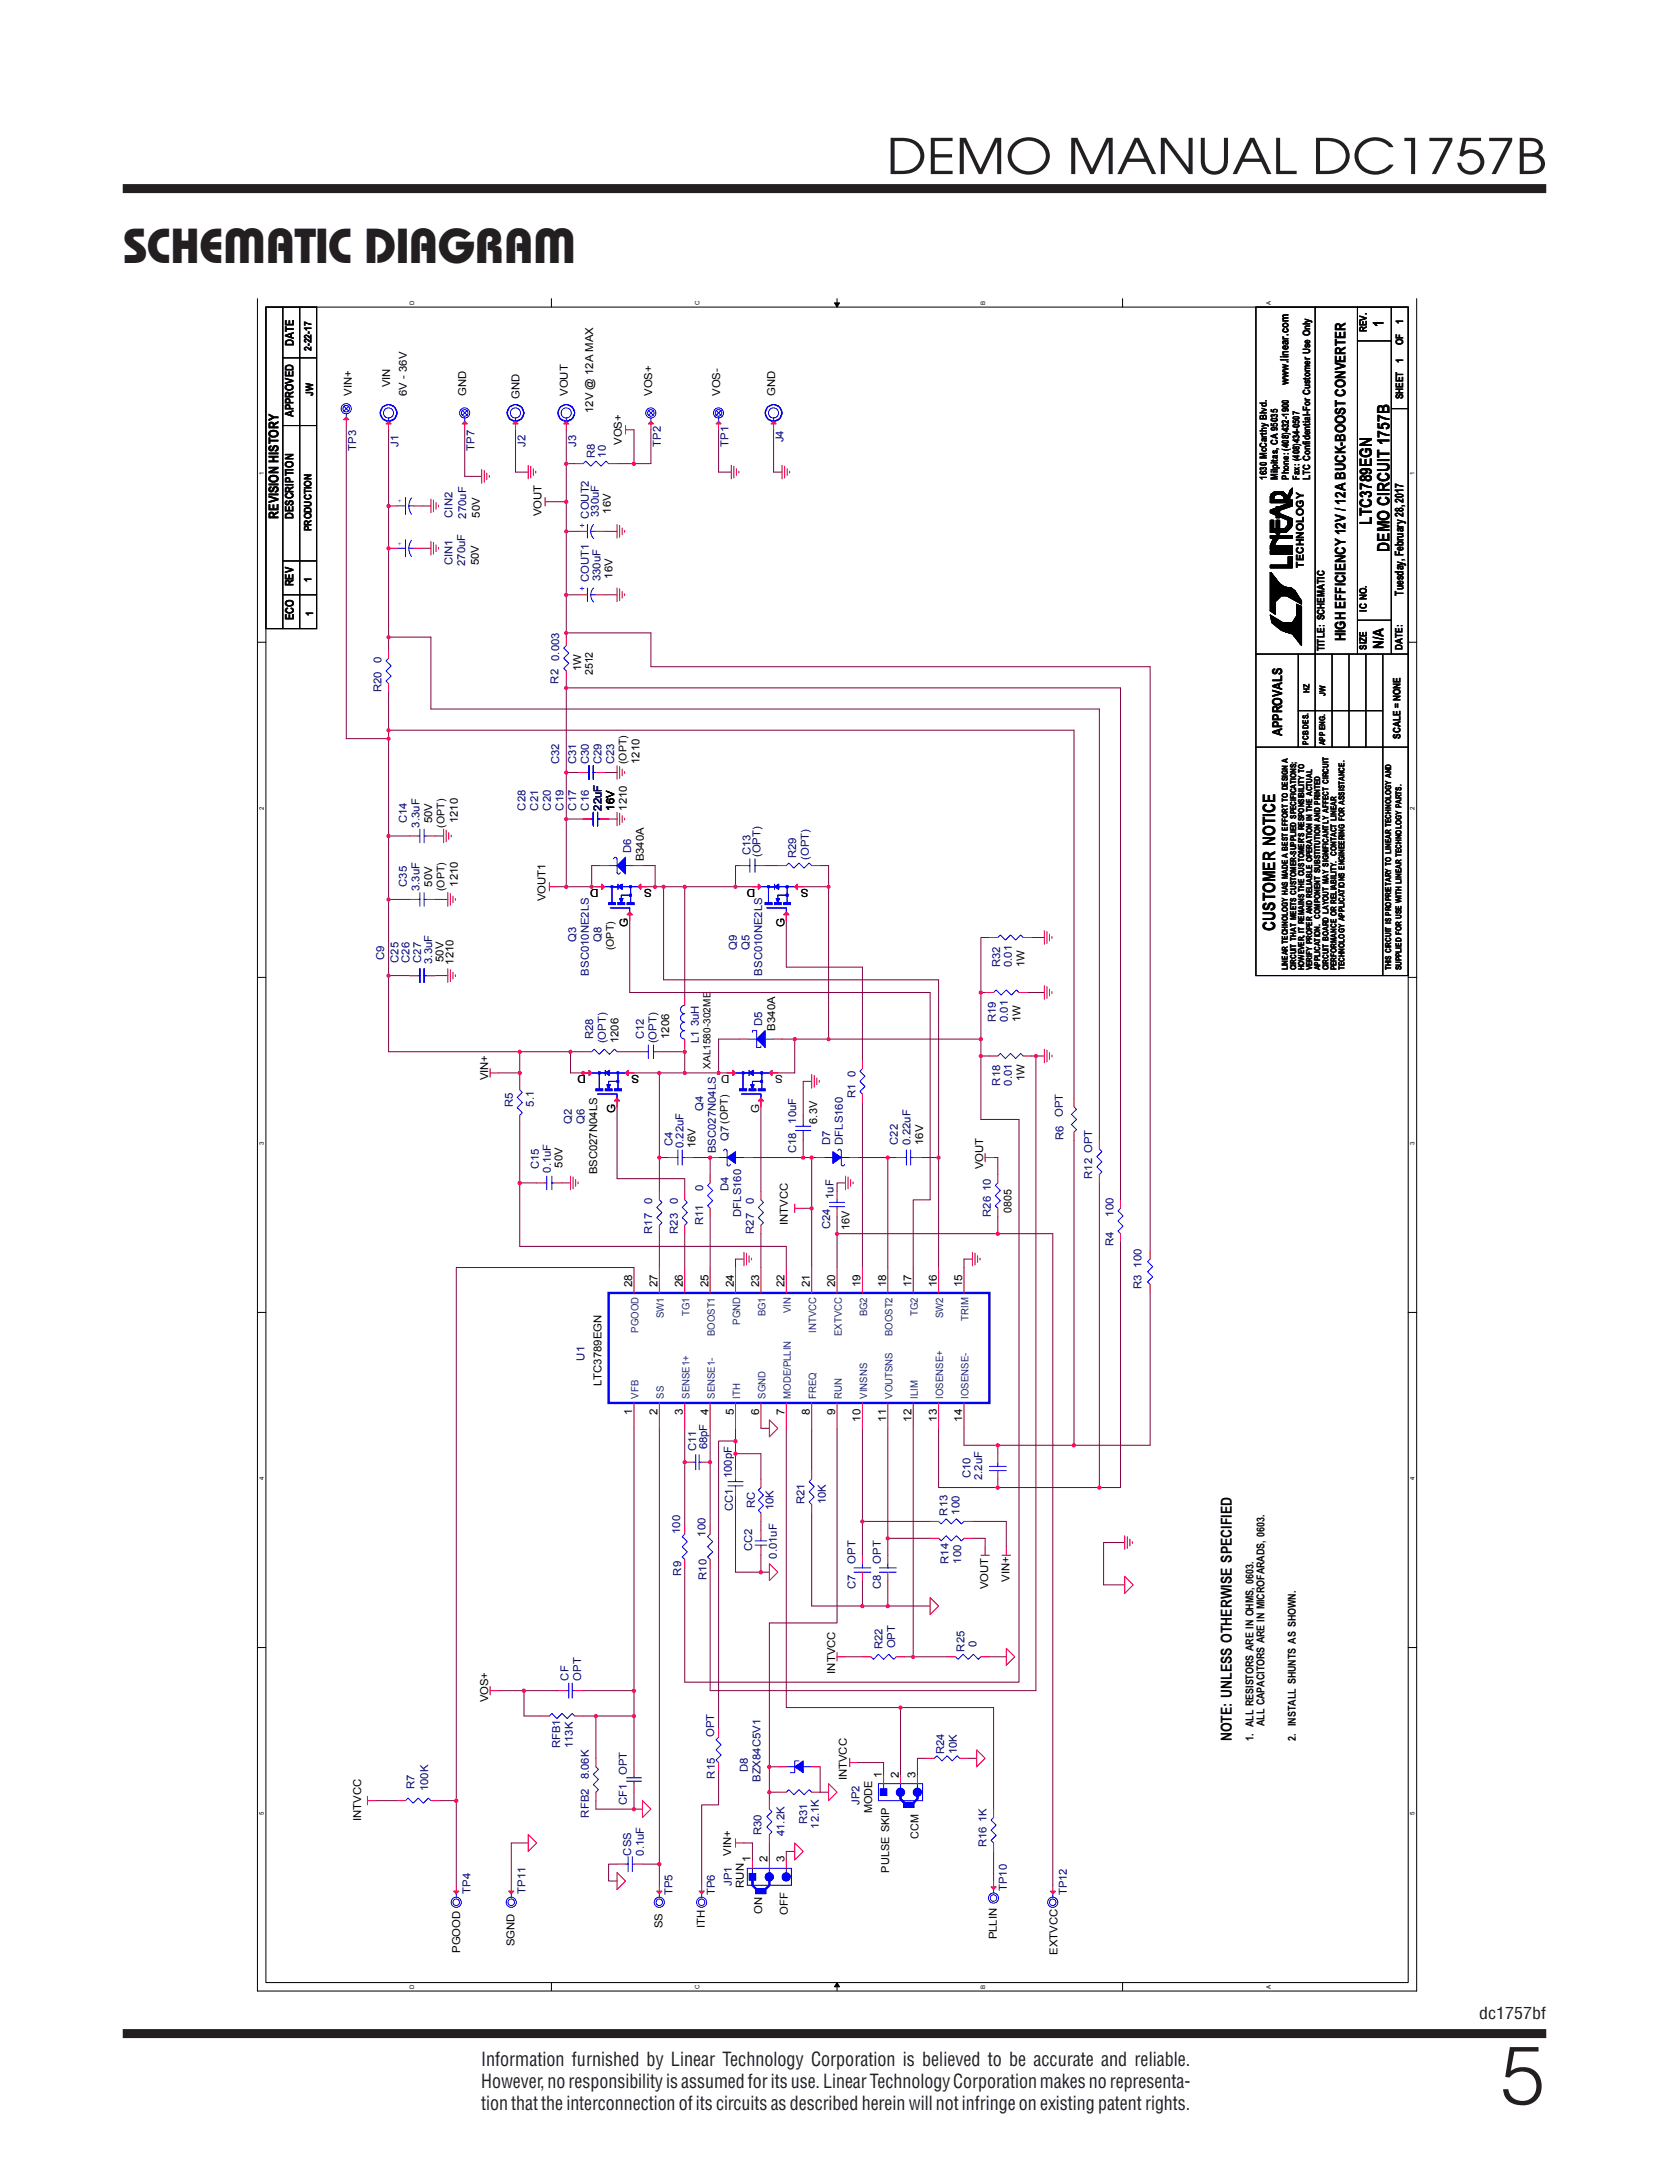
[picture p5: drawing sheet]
<svg xmlns="http://www.w3.org/2000/svg" width="216mm" height="279mm" viewBox="0 0 216 279" stroke-linecap="round" stroke-linejoin="round" font-family="sans-serif">
<defs><g id="words">
<text font-size="10.6" fill="#231f20" x="194.1" y="272.2">5</text>
<g font-size="6.3" fill="#231f20">
<text x="114.7" y="22.5">DEMO MANUAL DC1757B</text>
<text x="15.9" y="34.1">Schematic Diagram</text>
</g>
<g font-size="2.5" fill="#231f20">
<text x="62.2" y="267.2">Information furnished by Linear Technology Corporation is believed to be accurate and reliable.</text>
<text x="62.2" y="270.1">However, no responsibility is assumed for its use. Linear Technology Corporation makes no representa-</text>
<text x="62.2" y="272.9">tion that the interconnection of its circuits as described herein will not infringe on existing patent rights.</text>
</g>
<g font-size="2.2">
<text x="177.4" y="67.9" transform="rotate(-90 177.4 67.9)">LTC3789EGN</text>
<text x="179.7" y="71.4" transform="rotate(-90 179.7 71.4)">DEMO CIRCUIT 1757B</text>
<text x="165" y="120.4" transform="rotate(-90 165 120.4)">CUSTOMER NOTICE</text>
</g>
<text font-size="2.1" fill="#231f20" x="191.4" y="261.2">dc1757bf</text>
<text font-size="2" x="159.3" y="225.3" transform="rotate(-90 159.3 225.3)">NOTE: UNLESS OTHERWISE SPECIFIED</text>
<g font-size="1.9">
<text x="179" y="42.3" transform="rotate(-90 179 42.3)">1</text>
<text x="174.1" y="83" transform="rotate(-90 174.1 83)">HIGH EFFICIENCY 12V / 12A BUCK-BOOST CONVERTER</text>
<text x="179" y="83.9" transform="rotate(-90 179 83.9)">N/A</text>
</g>
<g font-size="1.7">
<text x="36" y="67.1" transform="rotate(-90 36 67.1)">REVISION HISTORY</text>
<text x="165.9" y="95.2" transform="rotate(-90 165.9 95.2)">APPROVALS</text>
</g>
<g font-size="1.5">
<text x="38" y="44.8" transform="rotate(-90 38 44.8)">DATE</text>
<text x="38" y="54" transform="rotate(-90 38 54)">APPROVED</text>
<text x="166.7" y="49.8" transform="rotate(-90 166.7 49.8)">www.linear.com</text>
<text x="38" y="67.1" transform="rotate(-90 38 67.1)">DESCRIPTION</text>
<text x="38" y="75.8" transform="rotate(-90 38 75.8)">REV</text>
<text x="181.5" y="77.1" transform="rotate(-90 181.5 77.1)">Tuesday, February 28, 2017</text>
<text x="38" y="80.2" transform="rotate(-90 38 80.2)">ECO</text>
</g>
<g font-size="1.4">
<text x="45.5" y="51.2" transform="rotate(-90 45.5 51.2)">VIN+</text>
<text x="50.5" y="50.1" transform="rotate(-90 50.5 50.1)">VIN</text>
<text x="52.6" y="51.2" transform="rotate(-90 52.6 51.2)">6V - 36V</text>
<text x="60.3" y="51.2" transform="rotate(-90 60.3 51.2)">GND</text>
<text x="67.2" y="51.5" transform="rotate(-90 67.2 51.5)">GND</text>
<text x="73.4" y="51.2" transform="rotate(-90 73.4 51.2)">VOUT</text>
<text x="76.7" y="53.4" transform="rotate(-90 76.7 53.4)">12V @ 12A MAX</text>
<text x="84.4" y="51.2" transform="rotate(-90 84.4 51.2)">VOS+</text>
<text x="93.1" y="51.2" transform="rotate(-90 93.1 51.2)">VOS-</text>
<text x="100.3" y="51.2" transform="rotate(-90 100.3 51.2)">GND</text>
<text x="80.4" y="57.6" transform="rotate(-90 80.4 57.6)">VOS+</text>
<text x="62.1" y="67" transform="rotate(-90 62.1 67)">50V</text>
<text x="70" y="66.8" transform="rotate(-90 70 66.8)">VOUT</text>
<text x="79" y="66.4" transform="rotate(-90 79 66.4)">16V</text>
<text x="61.9" y="73.1" transform="rotate(-90 61.9 73.1)">50V</text>
<text x="79.2" y="74.9" transform="rotate(-90 79.2 74.9)">16V</text>
<text x="168.6" y="73.4" transform="rotate(-90 168.6 73.4)">TECHNOLOGY</text>
<text x="75.2" y="86.8" transform="rotate(-90 75.2 86.8)">1W</text>
<text x="76.7" y="87.3" transform="rotate(-90 76.7 87.3)">2512</text>
<text x="81" y="98.8" transform="rotate(-90 81 98.8)">(OPT)</text>
<text x="82.7" y="98.8" transform="rotate(-90 82.7 98.8)">1210</text>
<text x="55.9" y="106.5" transform="rotate(-90 55.9 106.5)">50V</text>
<text x="57.5" y="107" transform="rotate(-90 57.5 107)">(OPT)</text>
<text x="59.2" y="106.5" transform="rotate(-90 59.2 106.5)">1210</text>
<text x="79.5" y="104.9" transform="rotate(-90 79.5 104.9)">16V</text>
<text x="81.1" y="104.9" transform="rotate(-90 81.1 104.9)">1210</text>
<text x="83.3" y="111.4" transform="rotate(-90 83.3 111.4)">B340A</text>
<text x="55.9" y="114.7" transform="rotate(-90 55.9 114.7)">50V</text>
<text x="57.5" y="115.2" transform="rotate(-90 57.5 115.2)">(OPT)</text>
<text x="59.2" y="114.7" transform="rotate(-90 59.2 114.7)">1210</text>
<text x="70.6" y="116.6" transform="rotate(-90 70.6 116.6)">VOUT1</text>
<text x="77.4" y="114.9" transform="rotate(-180 77.4 114.9)">D</text>
<text x="81.2" y="119.9" transform="rotate(-90 81.2 119.9)">G</text>
<text x="84.3" y="114.9" transform="rotate(-180 84.3 114.9)">S</text>
<text x="97.7" y="114.9" transform="rotate(-180 97.7 114.9)">D</text>
<text x="101.5" y="119.9" transform="rotate(-90 101.5 119.9)">G</text>
<text x="104.6" y="114.9" transform="rotate(-180 104.6 114.9)">S</text>
<text x="57.4" y="124.4" transform="rotate(-90 57.4 124.4)">50V</text>
<text x="58.7" y="124.8" transform="rotate(-90 58.7 124.8)">1210</text>
<text x="79.4" y="122.9" transform="rotate(-90 79.4 122.9)">(OPT)</text>
<text x="132.5" y="125.1" transform="rotate(-90 132.5 125.1)">1W</text>
<text x="80" y="135" transform="rotate(-90 80 135)">1206</text>
<text x="86.6" y="134.4" transform="rotate(-90 86.6 134.4)">1206</text>
<text x="100.3" y="133.3" transform="rotate(-90 100.3 133.3)">B340A</text>
<text x="132" y="132.2" transform="rotate(-90 132 132.2)">1W</text>
<text x="63.2" y="139.8" transform="rotate(-90 63.2 139.8)">VIN+</text>
<text x="75.8" y="139" transform="rotate(-180 75.8 139)">D</text>
<text x="79.6" y="144" transform="rotate(-90 79.6 144)">G</text>
<text x="82.7" y="139" transform="rotate(-180 82.7 139)">S</text>
<text x="94.4" y="139" transform="rotate(-180 94.4 139)">D</text>
<text x="98.2" y="144" transform="rotate(-90 98.2 144)">G</text>
<text x="101.3" y="139" transform="rotate(-180 101.3 139)">S</text>
<text x="132.5" y="139.9" transform="rotate(-90 132.5 139.9)">1W</text>
<text x="90" y="148.5" transform="rotate(-90 90 148.5)">16V</text>
<text x="105.7" y="145.4" transform="rotate(-90 105.7 145.4)">6.3V</text>
<text x="119.4" y="148.1" transform="rotate(-90 119.4 148.1)">16V</text>
<text x="72.8" y="151" transform="rotate(-90 72.8 151)">50V</text>
<text x="77.3" y="151.9" transform="rotate(-90 77.3 151.9)">BSC027N04LS</text>
<text x="127.2" y="151.3" transform="rotate(-90 127.2 151.3)">VOUT</text>
<text x="101.9" y="158.5" transform="rotate(-90 101.9 158.5)">INTVCC</text>
<text x="109.9" y="159.1" transform="rotate(-90 109.9 159.1)">16V</text>
<text x="130.9" y="156.8" transform="rotate(-90 130.9 156.8)">0805</text>
<text x="81.8" y="166.5" transform="rotate(-90 81.8 166.5)">28</text>
<text x="85.1" y="166.5" transform="rotate(-90 85.1 166.5)">27</text>
<text x="88.3" y="166.5" transform="rotate(-90 88.3 166.5)">26</text>
<text x="91.6" y="166.5" transform="rotate(-90 91.6 166.5)">25</text>
<text x="94.9" y="166.5" transform="rotate(-90 94.9 166.5)">24</text>
<text x="98.2" y="166.5" transform="rotate(-90 98.2 166.5)">23</text>
<text x="101.5" y="166.5" transform="rotate(-90 101.5 166.5)">22</text>
<text x="104.8" y="166.5" transform="rotate(-90 104.8 166.5)">21</text>
<text x="108" y="166.5" transform="rotate(-90 108 166.5)">20</text>
<text x="111.3" y="166.5" transform="rotate(-90 111.3 166.5)">19</text>
<text x="114.6" y="166.5" transform="rotate(-90 114.6 166.5)">18</text>
<text x="117.9" y="166.5" transform="rotate(-90 117.9 166.5)">17</text>
<text x="121.2" y="166.5" transform="rotate(-90 121.2 166.5)">16</text>
<text x="124.5" y="166.5" transform="rotate(-90 124.5 166.5)">15</text>
<text x="77.8" y="179.3" transform="rotate(-90 77.8 179.3)">LTC3789EGN</text>
<text x="81.8" y="183.1" transform="rotate(-90 81.8 183.1)">1</text>
<text x="85.1" y="183.1" transform="rotate(-90 85.1 183.1)">2</text>
<text x="88.3" y="183.1" transform="rotate(-90 88.3 183.1)">3</text>
<text x="91.6" y="183.1" transform="rotate(-90 91.6 183.1)">4</text>
<text x="94.9" y="183.1" transform="rotate(-90 94.9 183.1)">5</text>
<text x="98.2" y="183.1" transform="rotate(-90 98.2 183.1)">6</text>
<text x="101.5" y="183.1" transform="rotate(-90 101.5 183.1)">7</text>
<text x="104.8" y="183.1" transform="rotate(-90 104.8 183.1)">8</text>
<text x="108" y="183.1" transform="rotate(-90 108 183.1)">9</text>
<text x="111.3" y="183.9" transform="rotate(-90 111.3 183.9)">10</text>
<text x="114.6" y="183.9" transform="rotate(-90 114.6 183.9)">11</text>
<text x="117.9" y="183.9" transform="rotate(-90 117.9 183.9)">12</text>
<text x="121.2" y="183.9" transform="rotate(-90 121.2 183.9)">13</text>
<text x="124.5" y="183.9" transform="rotate(-90 124.5 183.9)">14</text>
<text x="127.8" y="205.6" transform="rotate(-90 127.8 205.6)">VOUT</text>
<text x="130.6" y="204.6" transform="rotate(-90 130.6 204.6)">VIN+</text>
<text x="63.2" y="220.2" transform="rotate(-90 63.2 220.2)">VOS+</text>
<text x="108" y="216.5" transform="rotate(-90 108 216.5)">INTVCC</text>
<text x="162.1" y="225.3" transform="rotate(-90 162.1 225.3)">1. ALL RESISTORS ARE IN OHMS, 0603.</text>
<text x="163.6" y="223.3" transform="rotate(-90 163.6 223.3)">ALL CAPACITORS ARE IN MICROFARADS, 0603.</text>
<text x="167.6" y="225.3" transform="rotate(-90 167.6 225.3)">2.</text>
<text x="167.6" y="223.3" transform="rotate(-90 167.6 223.3)">INSTALL SHUNTS AS SHOWN.</text>
<text x="109.6" y="230.3" transform="rotate(-90 109.6 230.3)">INTVCC</text>
<text x="114.1" y="230" transform="rotate(-90 114.1 230)">1</text>
<text x="116.3" y="230" transform="rotate(-90 116.3 230)">2</text>
<text x="118.4" y="230" transform="rotate(-90 118.4 230)">3</text>
<text x="46.7" y="235.5" transform="rotate(-90 46.7 235.5)">INTVCC</text>
<text x="112.8" y="234.6" transform="rotate(-90 112.8 234.6)">MODE</text>
<text x="118.8" y="237.8" transform="rotate(-90 118.8 237.8)">CCM</text>
<text x="94.6" y="240" transform="rotate(-90 94.6 240)">VIN+</text>
<text x="96.2" y="244.2" transform="rotate(-90 96.2 244.2)">RUN</text>
<text x="97.1" y="240.9" transform="rotate(-90 97.1 240.9)">1</text>
<text x="99.3" y="240.9" transform="rotate(-90 99.3 240.9)">2</text>
<text x="101.5" y="240.9" transform="rotate(-90 101.5 240.9)">3</text>
<text x="115" y="242.2" transform="rotate(-90 115 242.2)">PULSE SKIP</text>
<text x="66.5" y="251.7" transform="rotate(-90 66.5 251.7)">SGND</text>
<text x="85.7" y="249.5" transform="rotate(-90 85.7 249.5)">SS</text>
<text x="91.2" y="249.5" transform="rotate(-90 91.2 249.5)">ITH</text>
<text x="98.6" y="247.6" transform="rotate(-90 98.6 247.6)">ON</text>
<text x="101.9" y="247.7" transform="rotate(-90 101.9 247.7)">OFF</text>
<text x="128.9" y="250.9" transform="rotate(-90 128.9 250.9)">PLLIN</text>
<text x="59.5" y="252.6" transform="rotate(-90 59.5 252.6)">PGOOD</text>
<text x="136.8" y="252.8" transform="rotate(-90 136.8 252.8)">EXTVCC</text>
</g>
<g font-size="1.4" fill="#000080">
<text x="46.1" y="58.3" transform="rotate(-90 46.1 58.3)">TP3</text>
<text x="51.5" y="57.8" transform="rotate(-90 51.5 57.8)">J1</text>
<text x="61.4" y="58.3" transform="rotate(-90 61.4 58.3)">TP7</text>
<text x="68" y="57.8" transform="rotate(-90 68 57.8)">J2</text>
<text x="74.5" y="57.8" transform="rotate(-90 74.5 57.8)">J3</text>
<text x="76.9" y="59.2" transform="rotate(-90 76.9 59.2)">R8</text>
<text x="78.4" y="59.2" transform="rotate(-90 78.4 59.2)">10</text>
<text x="85.5" y="57.8" transform="rotate(-90 85.5 57.8)">TP2</text>
<text x="94.2" y="57.8" transform="rotate(-90 94.2 57.8)">TP1</text>
<text x="101.3" y="57.2" transform="rotate(-90 101.3 57.2)">J4</text>
<text x="58.5" y="67" transform="rotate(-90 58.5 67)">CIN2</text>
<text x="60.3" y="67.1" transform="rotate(-90 60.3 67.1)">270uF</text>
<text x="76.2" y="67.1" transform="rotate(-90 76.2 67.1)">COUT2</text>
<text x="77.5" y="66.9" transform="rotate(-90 77.5 66.9)">330uF</text>
<text x="58.5" y="73.1" transform="rotate(-90 58.5 73.1)">CIN1</text>
<text x="60.2" y="73.2" transform="rotate(-90 60.2 73.2)">270uF</text>
<text x="76.2" y="75.3" transform="rotate(-90 76.2 75.3)">COUT1</text>
<text x="77.7" y="75.2" transform="rotate(-90 77.7 75.2)">330uF</text>
<text x="49.4" y="89.5" transform="rotate(-90 49.4 89.5)">R20</text>
<text x="49.4" y="85.7" transform="rotate(-90 49.4 85.7)">0</text>
<text x="72.2" y="88.4" transform="rotate(-90 72.2 88.4)">R2</text>
<text x="72.3" y="85.5" transform="rotate(-90 72.3 85.5)">0.003</text>
<text x="72.3" y="98.8" transform="rotate(-90 72.3 98.8)">C32</text>
<text x="74.5" y="98.8" transform="rotate(-90 74.5 98.8)">C31</text>
<text x="76.2" y="98.8" transform="rotate(-90 76.2 98.8)">C30</text>
<text x="77.8" y="98.8" transform="rotate(-90 77.8 98.8)">C29</text>
<text x="79.5" y="98.8" transform="rotate(-90 79.5 98.8)">C23</text>
<text x="52.6" y="106.5" transform="rotate(-90 52.6 106.5)">C14</text>
<text x="54.3" y="107" transform="rotate(-90 54.3 107)">3.3uF</text>
<text x="68" y="104.9" transform="rotate(-90 68 104.9)">C28</text>
<text x="69.6" y="104.9" transform="rotate(-90 69.6 104.9)">C21</text>
<text x="71.2" y="104.9" transform="rotate(-90 71.2 104.9)">C20</text>
<text x="72.9" y="104.9" transform="rotate(-90 72.9 104.9)">C19</text>
<text x="74.5" y="104.9" transform="rotate(-90 74.5 104.9)">C17</text>
<text x="76.2" y="104.9" transform="rotate(-90 76.2 104.9)">C16</text>
<text x="77.8" y="104.9" transform="rotate(-90 77.8 104.9)">22uF</text>
<text x="81.6" y="110.3" transform="rotate(-90 81.6 110.3)">D6</text>
<text x="97.1" y="110.7" transform="rotate(-90 97.1 110.7)">C13</text>
<text x="98.4" y="110.9" transform="rotate(-90 98.4 110.9)">(OPT)</text>
<text x="103" y="111" transform="rotate(-90 103 111)">R29</text>
<text x="104.6" y="111.2" transform="rotate(-90 104.6 111.2)">(OPT)</text>
<text x="52.6" y="114.7" transform="rotate(-90 52.6 114.7)">C35</text>
<text x="54.3" y="115.3" transform="rotate(-90 54.3 115.3)">3.3uF</text>
<text x="49.7" y="124.2" transform="rotate(-90 49.7 124.2)">C9</text>
<text x="51.5" y="124.6" transform="rotate(-90 51.5 124.6)">C25</text>
<text x="53" y="124.6" transform="rotate(-90 53 124.6)">C26</text>
<text x="54.5" y="124.6" transform="rotate(-90 54.5 124.6)">C27</text>
<text x="55.9" y="124.7" transform="rotate(-90 55.9 124.7)">3.3uF</text>
<text x="74.5" y="121.8" transform="rotate(-90 74.5 121.8)">Q3</text>
<text x="77.8" y="121.8" transform="rotate(-90 77.8 121.8)">Q8</text>
<text x="95.3" y="122.9" transform="rotate(-90 95.3 122.9)">Q9</text>
<text x="97" y="122.9" transform="rotate(-90 97 122.9)">Q5</text>
<text x="129.4" y="125.1" transform="rotate(-90 129.4 125.1)">R32</text>
<text x="130.9" y="125.1" transform="rotate(-90 130.9 125.1)">0.01</text>
<text x="76.2" y="126.2" transform="rotate(-90 76.2 126.2)">BSC010NE2LS</text>
<text x="98.6" y="126.2" transform="rotate(-90 98.6 126.2)">BSC010NE2LS</text>
<text x="76.7" y="134.4" transform="rotate(-90 76.7 134.4)">R28</text>
<text x="78.4" y="135" transform="rotate(-90 78.4 135)">(OPT)</text>
<text x="83.3" y="134.4" transform="rotate(-90 83.3 134.4)">C12</text>
<text x="84.9" y="135" transform="rotate(-90 84.9 135)">(OPT)</text>
<text x="90.4" y="135" transform="rotate(-90 90.4 135)">L1 3uH</text>
<text x="98.6" y="132.8" transform="rotate(-90 98.6 132.8)">D5</text>
<text x="128.8" y="132.2" transform="rotate(-90 128.8 132.2)">R19</text>
<text x="130.4" y="132.2" transform="rotate(-90 130.4 132.2)">0.01</text>
<text x="66.3" y="143.2" transform="rotate(-90 66.3 143.2)">R5</text>
<text x="69.1" y="143.2" transform="rotate(-90 69.1 143.2)">5.1</text>
<text x="90.9" y="143.7" transform="rotate(-90 90.9 143.7)">Q4</text>
<text x="110.7" y="142.1" transform="rotate(-90 110.7 142.1)">R1 0</text>
<text x="129.4" y="140.4" transform="rotate(-90 129.4 140.4)">R18</text>
<text x="130.9" y="140.4" transform="rotate(-90 130.9 140.4)">0.01</text>
<text x="74" y="145.4" transform="rotate(-90 74 145.4)">Q2</text>
<text x="75.6" y="145.4" transform="rotate(-90 75.6 145.4)">Q6</text>
<text x="87" y="148.2" transform="rotate(-90 87 148.2)">C4</text>
<text x="88.4" y="148.5" transform="rotate(-90 88.4 148.5)">0.22uF</text>
<text x="92.6" y="149.2" transform="rotate(-90 92.6 149.2)">BSC027N04LS</text>
<text x="94.2" y="147.5" transform="rotate(-90 94.2 147.5)">Q7 (OPT)</text>
<text x="103" y="149.2" transform="rotate(-90 103 149.2)">C18</text>
<text x="103" y="145.4" transform="rotate(-90 103 145.4)">10uF</text>
<text x="107.4" y="148.1" transform="rotate(-90 107.4 148.1)">D7</text>
<text x="109" y="148.1" transform="rotate(-90 109 148.1)">DFLS160</text>
<text x="116.1" y="148.1" transform="rotate(-90 116.1 148.1)">C22</text>
<text x="117.8" y="148.1" transform="rotate(-90 117.8 148.1)">0.22uF</text>
<text x="137.5" y="144.5" transform="rotate(-90 137.5 144.5)">OPT</text>
<text x="137.6" y="147.4" transform="rotate(-90 137.6 147.4)">R6</text>
<text x="69.7" y="151.3" transform="rotate(-90 69.7 151.3)">C15</text>
<text x="71.2" y="151.7" transform="rotate(-90 71.2 151.7)">0.1uF</text>
<text x="84.4" y="155.7" transform="rotate(-90 84.4 155.7)">0</text>
<text x="87.7" y="155.7" transform="rotate(-90 87.7 155.7)">0</text>
<text x="90.9" y="154.1" transform="rotate(-90 90.9 154.1)">0</text>
<text x="94.2" y="154.1" transform="rotate(-90 94.2 154.1)">D4</text>
<text x="97.5" y="155.7" transform="rotate(-90 97.5 155.7)">0</text>
<text x="107.8" y="155.1" transform="rotate(-90 107.8 155.1)">1uF</text>
<text x="141.3" y="152.5" transform="rotate(-90 141.3 152.5)">R12 OPT</text>
<text x="84.4" y="159.6" transform="rotate(-90 84.4 159.6)">R17</text>
<text x="87.7" y="159.6" transform="rotate(-90 87.7 159.6)">R23</text>
<text x="90.9" y="158.5" transform="rotate(-90 90.9 158.5)">R11</text>
<text x="95.9" y="157.4" transform="rotate(-90 95.9 157.4)">DFLS160</text>
<text x="97.5" y="159.6" transform="rotate(-90 97.5 159.6)">R27</text>
<text x="107.4" y="159" transform="rotate(-90 107.4 159)">C24</text>
<text x="128.2" y="157.4" transform="rotate(-90 128.2 157.4)">R26 10</text>
<text x="144" y="161.2" transform="rotate(-90 144 161.2)">R4</text>
<text x="144" y="157.4" transform="rotate(-90 144 157.4)">100</text>
<text x="147.7" y="166.7" transform="rotate(-90 147.7 166.7)">R3 100</text>
<text x="75.6" y="176" transform="rotate(-90 75.6 176)">U1</text>
<text x="90.1" y="187.7" transform="rotate(-90 90.1 187.7)">C11</text>
<text x="91.5" y="187.5" transform="rotate(-90 91.5 187.5)">68pF</text>
<text x="94.7" y="191.2" transform="rotate(-90 94.7 191.2)">100pF</text>
<text x="125.5" y="191.2" transform="rotate(-90 125.5 191.2)">C10</text>
<text x="127.1" y="191.4" transform="rotate(-90 127.1 191.4)">2.2uF</text>
<text x="94.8" y="195.5" transform="rotate(-90 94.8 195.5)">CC1</text>
<text x="97.6" y="195" transform="rotate(-90 97.6 195)">RC</text>
<text x="100" y="195.4" transform="rotate(-90 100 195.4)">10K</text>
<text x="104.1" y="194.6" transform="rotate(-90 104.1 194.6)">R21</text>
<text x="106.8" y="194.6" transform="rotate(-90 106.8 194.6)">10K</text>
<text x="122.6" y="196" transform="rotate(-90 122.6 196)">R13</text>
<text x="124.1" y="195.9" transform="rotate(-90 124.1 195.9)">100</text>
<text x="88" y="198.4" transform="rotate(-90 88 198.4)">100</text>
<text x="88.1" y="203.8" transform="rotate(-90 88.1 203.8)">R9</text>
<text x="91.3" y="198.8" transform="rotate(-90 91.3 198.8)">100</text>
<text x="97.3" y="200.6" transform="rotate(-90 97.3 200.6)">CC2</text>
<text x="100.5" y="201.6" transform="rotate(-90 100.5 201.6)">0.01uF</text>
<text x="110.7" y="202.3" transform="rotate(-90 110.7 202.3)">OPT</text>
<text x="113.9" y="202.3" transform="rotate(-90 113.9 202.3)">OPT</text>
<text x="122.7" y="202.3" transform="rotate(-90 122.7 202.3)">R14</text>
<text x="124.3" y="202.3" transform="rotate(-90 124.3 202.3)">100</text>
<text x="91.4" y="204.3" transform="rotate(-90 91.4 204.3)">R10</text>
<text x="110.7" y="205.6" transform="rotate(-90 110.7 205.6)">C7</text>
<text x="113.9" y="205.6" transform="rotate(-90 113.9 205.6)">C8</text>
<text x="114.2" y="213.3" transform="rotate(-90 114.2 213.3)">R22</text>
<text x="115.8" y="213.2" transform="rotate(-90 115.8 213.2)">OPT</text>
<text x="124.8" y="213.6" transform="rotate(-90 124.8 213.6)">R25</text>
<text x="126.3" y="213.1" transform="rotate(-90 126.3 213.1)">0</text>
<text x="73.6" y="217.4" transform="rotate(-90 73.6 217.4)">CF</text>
<text x="75.2" y="217.4" transform="rotate(-90 75.2 217.4)">OPT</text>
<text x="72.5" y="226.1" transform="rotate(-90 72.5 226.1)">RFB1</text>
<text x="74.1" y="226.1" transform="rotate(-90 74.1 226.1)">113K</text>
<text x="92.4" y="224.7" transform="rotate(-90 92.4 224.7)">OPT</text>
<text x="122.1" y="226.9" transform="rotate(-90 122.1 226.9)">R24</text>
<text x="123.8" y="226.9" transform="rotate(-90 123.8 226.9)">10K</text>
<text x="53.6" y="231.4" transform="rotate(-90 53.6 231.4)">R7</text>
<text x="55.4" y="231.7" transform="rotate(-90 55.4 231.7)">100K</text>
<text x="76.2" y="230.2" transform="rotate(-90 76.2 230.2)">8.06K</text>
<text x="81.1" y="233.5" transform="rotate(-90 81.1 233.5)">CF1</text>
<text x="81.1" y="229.6" transform="rotate(-90 81.1 229.6)">OPT</text>
<text x="92.5" y="230.1" transform="rotate(-90 92.5 230.1)">R15</text>
<text x="96.8" y="229.2" transform="rotate(-90 96.8 229.2)">D8</text>
<text x="98.4" y="230.5" transform="rotate(-90 98.4 230.5)">BZX84C5V1</text>
<text x="111.2" y="233.5" transform="rotate(-90 111.2 233.5)">JP2</text>
<text x="76.2" y="235.1" transform="rotate(-90 76.2 235.1)">RFB2</text>
<text x="98.5" y="237.4" transform="rotate(-90 98.5 237.4)">R30</text>
<text x="101.5" y="237.5" transform="rotate(-90 101.5 237.5)">41.2K</text>
<text x="104.4" y="236" transform="rotate(-90 104.4 236)">R31</text>
<text x="105.9" y="236.5" transform="rotate(-90 105.9 236.5)">12.1K</text>
<text x="127.6" y="238.9" transform="rotate(-90 127.6 238.9)">R16 1K</text>
<text x="60.8" y="245" transform="rotate(-90 60.8 245)">TP4</text>
<text x="68" y="245" transform="rotate(-90 68 245)">TP11</text>
<text x="81.6" y="240" transform="rotate(-90 81.6 240)">CSS</text>
<text x="83.3" y="240" transform="rotate(-90 83.3 240)">0.1uF</text>
<text x="87" y="245.2" transform="rotate(-90 87 245.2)">TP5</text>
<text x="92.5" y="245.2" transform="rotate(-90 92.5 245.2)">TP6</text>
<text x="94.7" y="244" transform="rotate(-90 94.7 244)">JP1</text>
<text x="130.2" y="244.6" transform="rotate(-90 130.2 244.6)">TP10</text>
<text x="138" y="245.2" transform="rotate(-90 138 245.2)">TP12</text>
</g>
<g font-size="1.3">
<text x="181.5" y="41.9" transform="rotate(-90 181.5 41.9)">1</text>
<text x="40.3" y="45.4" transform="rotate(-90 40.3 45.4)">2-22-17</text>
<text x="176.8" y="43" transform="rotate(-90 176.8 43)">REV.</text>
<text x="181.5" y="47" transform="rotate(-90 181.5 47)">1</text>
<text x="181.5" y="44.7" transform="rotate(-90 181.5 44.7)">OF</text>
<text x="40.5" y="51.2" transform="rotate(-90 40.5 51.2)">JW</text>
<text x="181.5" y="51.6" transform="rotate(-90 181.5 51.6)">SHEET</text>
<text x="163.9" y="62" transform="rotate(-90 163.9 62)">1630 McCarthy Blvd.</text>
<text x="165.3" y="62" transform="rotate(-90 165.3 62)">Milpitas, CA 95035</text>
<text x="169.5" y="62" transform="rotate(-90 169.5 62)">LTC Confidential-For Customer Use Only</text>
<text x="40.3" y="68.7" transform="rotate(-90 40.3 68.7)">PRODUCTION</text>
<text x="40.3" y="75.3" transform="rotate(-90 40.3 75.3)">1</text>
<text x="40.5" y="79.7" transform="rotate(-90 40.5 79.7)">1</text>
<text x="176.8" y="79.1" transform="rotate(-90 176.8 79.1)">IC NO.</text>
<text x="171.3" y="84.3" transform="rotate(-90 171.3 84.3)">TITLE: SCHEMATIC</text>
<text x="176.8" y="84.1" transform="rotate(-90 176.8 84.1)">SIZE</text>
<text x="181.4" y="84.1" transform="rotate(-90 181.4 84.1)">DATE:</text>
<text x="181.2" y="95.5" transform="rotate(-90 181.2 95.5)">SCALE = NONE</text>
<text x="91.9" y="138.2" transform="rotate(-90 91.9 138.2)">XAL1580-302ME</text>
</g>
<g font-size="1.3" fill="#004080">
<text x="82.6" y="172.4" transform="rotate(-90 82.6 172.4)">PGOOD</text>
<text x="85.9" y="170.5" transform="rotate(-90 85.9 170.5)">SW1</text>
<text x="89.2" y="170.2" transform="rotate(-90 89.2 170.2)">TG1</text>
<text x="92.5" y="172.8" transform="rotate(-90 92.5 172.8)">BOOST1</text>
<text x="95.7" y="171.4" transform="rotate(-90 95.7 171.4)">PGND</text>
<text x="99" y="170.3" transform="rotate(-90 99 170.3)">BG1</text>
<text x="102.3" y="169.9" transform="rotate(-90 102.3 169.9)">VIN</text>
<text x="105.6" y="172.4" transform="rotate(-90 105.6 172.4)">INTVCC</text>
<text x="108.9" y="172.8" transform="rotate(-90 108.9 172.8)">EXTVCC</text>
<text x="112.2" y="170.3" transform="rotate(-90 112.2 170.3)">BG2</text>
<text x="115.4" y="172.8" transform="rotate(-90 115.4 172.8)">BOOST2</text>
<text x="118.7" y="170.2" transform="rotate(-90 118.7 170.2)">TG2</text>
<text x="122" y="170.5" transform="rotate(-90 122 170.5)">SW2</text>
<text x="125.3" y="170.8" transform="rotate(-90 125.3 170.8)">TRIM</text>
<text x="82.6" y="180.9" transform="rotate(-90 82.6 180.9)">VFB</text>
<text x="85.9" y="180.9" transform="rotate(-90 85.9 180.9)">SS</text>
<text x="89.2" y="180.9" transform="rotate(-90 89.2 180.9)">SENSE1+</text>
<text x="92.5" y="180.9" transform="rotate(-90 92.5 180.9)">SENSE1-</text>
<text x="95.7" y="180.9" transform="rotate(-90 95.7 180.9)">ITH</text>
<text x="99" y="180.9" transform="rotate(-90 99 180.9)">SGND</text>
<text x="102.3" y="180.9" transform="rotate(-90 102.3 180.9)">MODE/PLLIN</text>
<text x="105.6" y="180.9" transform="rotate(-90 105.6 180.9)">FREQ</text>
<text x="108.9" y="180.9" transform="rotate(-90 108.9 180.9)">RUN</text>
<text x="112.2" y="180.9" transform="rotate(-90 112.2 180.9)">VINSNS</text>
<text x="115.4" y="180.9" transform="rotate(-90 115.4 180.9)">VOUTSNS</text>
<text x="118.7" y="180.9" transform="rotate(-90 118.7 180.9)">ILIM</text>
<text x="122" y="180.9" transform="rotate(-90 122 180.9)">IOSENSE+</text>
<text x="125.3" y="180.9" transform="rotate(-90 125.3 180.9)">IOSENSE-</text>
</g>
<g font-size="1.2">
<text x="166.7" y="62" transform="rotate(-90 166.7 62)">Phone: (408)432-1900</text>
<text x="168.1" y="62" transform="rotate(-90 168.1 62)">Fax: (408)434-0507</text>
</g>
<g font-size="1.1" fill="#00f">
<text x="75.7" y="68.3" transform="rotate(-90 75.7 68.3)">+</text>
<text x="75.7" y="76.5" transform="rotate(-90 75.7 76.5)">+</text>
</g>
<g font-size="1.1">
<text x="169.4" y="89.6" transform="rotate(-90 169.4 89.6)">HZ</text>
<text x="171.5" y="90.1" transform="rotate(-90 171.5 90.1)">JW</text>
</g>
<g font-size="1">
<text x="169.2" y="96.3" transform="rotate(-90 169.2 96.3)">PCB DES.</text>
<text x="171.4" y="96.4" transform="rotate(-90 171.4 96.4)">APP ENG.</text>
<text x="166.6" y="125.5" transform="rotate(-90 166.6 125.5)">LINEAR TECHNOLOGY HAS MADE A BEST EFFORT TO DESIGN A</text>
<text x="167.7" y="125.5" transform="rotate(-90 167.7 125.5)">CIRCUIT THAT MEETS CUSTOMER-SUPPLIED SPECIFICATIONS;</text>
<text x="168.7" y="125.5" transform="rotate(-90 168.7 125.5)">HOWEVER, IT REMAINS THE CUSTOMER'S RESPONSIBILITY TO</text>
<text x="169.7" y="125.5" transform="rotate(-90 169.7 125.5)">VERIFY PROPER AND RELIABLE OPERATION IN THE ACTUAL</text>
<text x="170.8" y="125.5" transform="rotate(-90 170.8 125.5)">APPLICATION. COMPONENT SUBSTITUTION AND PRINTED</text>
<text x="171.8" y="125.5" transform="rotate(-90 171.8 125.5)">CIRCUIT BOARD LAYOUT MAY SIGNIFICANTLY AFFECT CIRCUIT</text>
<text x="172.9" y="125.5" transform="rotate(-90 172.9 125.5)">PERFORMANCE OR RELIABILITY. CONTACT LINEAR</text>
<text x="173.9" y="125.5" transform="rotate(-90 173.9 125.5)">TECHNOLOGY APPLICATIONS ENGINEERING FOR ASSISTANCE.</text>
<text x="180" y="125.5" transform="rotate(-90 180 125.5)">THIS CIRCUIT IS PROPRIETARY TO LINEAR TECHNOLOGY AND</text>
<text x="181.3" y="125.5" transform="rotate(-90 181.3 125.5)">SUPPLIED FOR USE WITH LINEAR TECHNOLOGY PARTS.</text>
</g>
<g font-size=".9" fill="#00f">
<text x="52" y="65.1" transform="rotate(-90 52 65.1)">+</text>
<text x="52" y="70.6" transform="rotate(-90 52 70.6)">+</text>
</g>
<g font-size=".8">
<text x="53.6" y="39.4" transform="rotate(-90 53.6 39.4)">D</text>
<text x="90.5" y="39.4" transform="rotate(-90 90.5 39.4)">C</text>
<text x="127.5" y="39.4" transform="rotate(-90 127.5 39.4)">B</text>
<text x="164.4" y="39.4" transform="rotate(-90 164.4 39.4)">A</text>
<text x="34.1" y="61.4" transform="rotate(-90 34.1 61.4)">1</text>
<text x="183" y="61.4" transform="rotate(-90 183 61.4)">1</text>
<text x="34.1" y="104.8" transform="rotate(-90 34.1 104.8)">2</text>
<text x="183" y="104.8" transform="rotate(-90 183 104.8)">2</text>
<text x="34.1" y="148.1" transform="rotate(-90 34.1 148.1)">3</text>
<text x="183" y="148.1" transform="rotate(-90 183 148.1)">3</text>
<text x="34.1" y="191.5" transform="rotate(-90 34.1 191.5)">4</text>
<text x="183" y="191.5" transform="rotate(-90 183 191.5)">4</text>
<text x="34.1" y="234.8" transform="rotate(-90 34.1 234.8)">5</text>
<text x="183" y="234.8" transform="rotate(-90 183 234.8)">5</text>
<text x="53.6" y="257.3" transform="rotate(-90 53.6 257.3)">D</text>
<text x="90.5" y="257.3" transform="rotate(-90 90.5 257.3)">C</text>
<text x="127.5" y="257.3" transform="rotate(-90 127.5 257.3)">B</text>
<text x="164.4" y="257.3" transform="rotate(-90 164.4 257.3)">A</text>
</g>
</g></defs>
<path d="M15.9 24.4h184.1M15.9 263h184.1" fill="none" stroke="#231f20" stroke-width="1.2" stroke-linecap="butt"/>
<path d="M34.4 39.7h147.8v216.8h-147.8zM183.3 38.6v218.9h-150v-218.9" fill="none" stroke="#000" stroke-width=".13"/>
<g fill="#fff">
<path d="M33.4 234.4h.9v.4h-.9z"/>
<path d="M182.3 234.4h.9v.4h-.9z"/>
</g>
<path d="M33.3 213.1h1.1M182.2 213.1h1.1" fill="none" stroke="#000" stroke-width=".13"/>
<g fill="#fff">
<path d="M33.4 191h.9v.5h-.9z"/>
<path d="M182.3 191h.9v.5h-.9z"/>
</g>
<path d="M33.3 169.8h1.1M182.2 169.8h1.1" fill="none" stroke="#000" stroke-width=".13"/>
<g fill="#fff">
<path d="M33.4 147.7h.9v.4h-.9z"/>
<path d="M182.3 147.7h.9v.4h-.9z"/>
</g>
<path d="M33.3 126.4h1.1M182.2 126.4h1.1" fill="none" stroke="#000" stroke-width=".13"/>
<g fill="#fff">
<path d="M33.4 104.3h.9v.5h-.9z"/>
<path d="M182.3 104.3h.9v.5h-.9z"/>
</g>
<path d="M33.3 83.1h1.1M182.2 83.1h1.1" fill="none" stroke="#000" stroke-width=".13"/>
<g fill="#fff">
<path d="M33.4 61h.9v.4h-.9z"/>
<path d="M182.3 61h.9v.4h-.9z"/>
<path d="M52.9 256.7h.8v.6h-.8z"/>
<path d="M52.9 38.9h.8v.5h-.8z"/>
<path d="M89.8 256.7h.9v.6h-.9z"/>
<path d="M89.8 38.9h.9v.5h-.9z"/>
</g>
<path d="M71.3 38.6v1.1M71.3 256.5v1" fill="none" stroke="#000" stroke-width=".13"/>
<g fill="#fff">
<path d="M126.7 256.7h.9v.6h-.9z"/>
<path d="M126.7 38.9h.9v.5h-.9z"/>
</g>
<path d="M107.9 39.2h.7l-.3 .5zM108.3 38.6v1.1M108.3 256.5l.3 .5h-.7zM108.3 256.5v1" fill="none" stroke="#000" stroke-width=".13"/>
<path d="M107.9 39.2h.7l-.3 .5zM108.3 256.5l.3 .5h-.7z" fill="#000"/>
<g fill="#fff">
<path d="M163.7 256.7h.9v.6h-.9z"/>
<path d="M163.7 38.9h.9v.5h-.9z"/>
</g>
<path d="M145.2 38.6v1.1M145.2 256.5v1" fill="none" stroke="#000" stroke-width=".13"/>
<path d="M85.8 126.7h35.6v23" fill="none" stroke="#800040" stroke-width=".13"/>
<circle cx="121.4" cy="149.7" r=".21" fill="#f0f"/>
<circle cx="121.4" cy="149.7" r=".21" fill="none" stroke="#f0f" stroke-width=".13"/>
<path d="M85.3 138.8v10.9" fill="none" stroke="#800040" stroke-width=".13"/>
<circle cx="85.3" cy="138.8" r=".21" fill="#f0f"/>
<circle cx="85.3" cy="138.8" r=".21" fill="none" stroke="#f0f" stroke-width=".13"/>
<circle cx="85.3" cy="149.7" r=".21" fill="#f0f"/>
<circle cx="85.3" cy="149.7" r=".21" fill="none" stroke="#f0f" stroke-width=".13"/>
<path d="M44.8 55v40.5M82 55.6v4.4h2.2v-4.4M81.5 128.4h38.8v26.8h-2.2v8.8M103.9 139.9v4.4M85.3 149.7h1.1M88.6 159.6v4.4M114.8 149.7h1.1M119.2 149.7h2.2M82 164h-23v79.9M95.1 162.9v1.1" fill="none" stroke="#800040" stroke-width=".13"/>
<circle cx="59" cy="232.9" r=".21" fill="#f0f"/>
<circle cx="59" cy="232.9" r=".21" fill="none" stroke="#f0f" stroke-width=".13"/>
<path d="M77.1 222h4.9" fill="none" stroke="#800040" stroke-width=".13"/>
<circle cx="82" cy="222" r=".21" fill="#f0f"/>
<circle cx="82" cy="222" r=".21" fill="none" stroke="#f0f" stroke-width=".13"/>
<circle cx="77.1" cy="222" r=".21" fill="#f0f"/>
<circle cx="77.1" cy="222" r=".21" fill="none" stroke="#f0f" stroke-width=".13"/>
<path d="M67.8 218.7h4.4" fill="none" stroke="#800040" stroke-width=".13"/>
<circle cx="67.8" cy="218.7" r=".21" fill="#f0f"/>
<circle cx="67.8" cy="218.7" r=".21" fill="none" stroke="#f0f" stroke-width=".13"/>
<path d="M82 184.8v33.9M82 234h1.1" fill="none" stroke="#800040" stroke-width=".13"/>
<circle cx="82" cy="218.7" r=".21" fill="#f0f"/>
<circle cx="82" cy="218.7" r=".21" fill="none" stroke="#f0f" stroke-width=".13"/>
<path d="M66.7 55.6v5.5M100.1 55.6v5.5M134 136.6h1.1M85.3 184.8v56.3M88.6 189.1v8.2M91.9 189.1v8.2M95.1 184.8v1.6M95.1 193.5v9.9M98.4 184.8h1.1M98.4 196.8v1.1M66.1 238.4h2.2" fill="none" stroke="#800040" stroke-width=".13"/>
<circle cx="85.3" cy="241.1" r=".21" fill="#f0f"/>
<circle cx="85.3" cy="241.1" r=".21" fill="none" stroke="#f0f" stroke-width=".13"/>
<path d="M50.3 84.1v-1.7h5.4v9.3" fill="none" stroke="#800040" stroke-width=".13"/>
<circle cx="50.3" cy="82.4" r=".21" fill="#f0f"/>
<circle cx="50.3" cy="82.4" r=".21" fill="none" stroke="#f0f" stroke-width=".13"/>
<path d="M131.8 144.8v72.8h-43.2M91.9 218.7h42.1M98.4 201.2v2.2M99.5 209.9v18.6M101.7 239.5v1.1" fill="none" stroke="#800040" stroke-width=".13"/>
<circle cx="98.4" cy="203.4" r=".21" fill="#f0f"/>
<circle cx="98.4" cy="203.4" r=".21" fill="none" stroke="#f0f" stroke-width=".13"/>
<path d="M108.3 157.4v2.2h20.8v-2.2M109.4 153h-1.1v1.1M95.1 188h3.3v3.3M82 218.7v3.3" fill="none" stroke="#800040" stroke-width=".13"/>
<circle cx="129.1" cy="159.6" r=".21" fill="#f0f"/>
<circle cx="129.1" cy="159.6" r=".21" fill="none" stroke="#f0f" stroke-width=".13"/>
<circle cx="108.3" cy="159.6" r=".21" fill="#f0f"/>
<circle cx="108.3" cy="159.6" r=".21" fill="none" stroke="#f0f" stroke-width=".13"/>
<path d="M108.3 159.6v4.4M118.1 184.8v29.5h4.4M109.4 214.3h2.2M128 214.3h2.2" fill="none" stroke="#800040" stroke-width=".13"/>
<circle cx="118.1" cy="214.3" r=".21" fill="#f0f"/>
<circle cx="118.1" cy="214.3" r=".21" fill="none" stroke="#f0f" stroke-width=".13"/>
<path d="M67.2 153h2.2M72.7 153h1.1M97.3 149.7h6.6M105 149.7v6.6h-1.1M126.9 144.8h4.9M67.2 161.2h34.5v2.8M121.4 184.8v7.6M75.4 218.7h6.6M88.6 202.8v14.8M56.8 232.9h2.2M77.1 222v5.4" fill="none" stroke="#800040" stroke-width=".13"/>
<circle cx="103.9" cy="149.7" r=".21" fill="#f0f"/>
<circle cx="103.9" cy="149.7" r=".21" fill="none" stroke="#f0f" stroke-width=".13"/>
<path d="M124.7 162.9h1.1M111.6 184.8v12h8.7M114.8 184.8v14.2" fill="none" stroke="#800040" stroke-width=".13"/>
<circle cx="111.6" cy="196.8" r=".21" fill="#f0f"/>
<circle cx="111.6" cy="196.8" r=".21" fill="none" stroke="#f0f" stroke-width=".13"/>
<path d="M114.8 199h5.5" fill="none" stroke="#800040" stroke-width=".13"/>
<circle cx="114.8" cy="199" r=".21" fill="#f0f"/>
<circle cx="114.8" cy="199" r=".21" fill="none" stroke="#f0f" stroke-width=".13"/>
<path d="M80.9 136h1.7M85.8 136h2.8M125.8 196.8h4.4v3.3M125.8 199h1.6M99.5 228.5v3.3" fill="none" stroke="#800040" stroke-width=".13"/>
<circle cx="99.5" cy="228.5" r=".21" fill="#f0f"/>
<circle cx="99.5" cy="228.5" r=".21" fill="none" stroke="#f0f" stroke-width=".13"/>
<circle cx="99.5" cy="231.8" r=".21" fill="#f0f"/>
<circle cx="99.5" cy="231.8" r=".21" fill="none" stroke="#f0f" stroke-width=".13"/>
<path d="M103.9 139.9h1.1M95.1 162.9h1.1M124.7 162.9v1.1M98.4 203.4h1.1M114.8 207.7h5.5M66.1 238.4v5.5M77.1 232.9v1.1M96.2 238.4h1.1v2.2M99.5 231.8v1.1M99.5 238.4v2.2" fill="none" stroke="#800040" stroke-width=".13"/>
<circle cx="114.8" cy="207.7" r=".21" fill="#f0f"/>
<circle cx="114.8" cy="207.7" r=".21" fill="none" stroke="#f0f" stroke-width=".13"/>
<path d="M50.3 55.6v9.8M60.1 55.6v6M73.3 60h1M93 55.6v5.5M105 195.7v12M91.9 202.8v15.9M111.6 204.5v3.2M114.8 204.5v3.2M99.5 231.8h1.1M99.5 228.5h1.1M101.7 239.5h1.1M106.1 228.5v3.3h1.1" fill="none" stroke="#800040" stroke-width=".13"/>
<circle cx="50.3" cy="65.5" r=".21" fill="#f0f"/>
<circle cx="50.3" cy="65.5" r=".21" fill="none" stroke="#f0f" stroke-width=".13"/>
<path d="M78.2 76.9h1.6M78.2 68.7h1.6M100.1 61.1h1.1M50.3 94.5v1M121.4 192.4h7.7" fill="none" stroke="#800040" stroke-width=".13"/>
<circle cx="129.1" cy="192.4" r=".21" fill="#f0f"/>
<circle cx="129.1" cy="192.4" r=".21" fill="none" stroke="#f0f" stroke-width=".13"/>
<path d="M50.3 70.9v11.5M54.6 70.9h1.1M54.6 65.4h1.1M144.9 160.7v31.7" fill="none" stroke="#800040" stroke-width=".13"/>
<circle cx="50.3" cy="70.9" r=".21" fill="#f0f"/>
<circle cx="50.3" cy="70.9" r=".21" fill="none" stroke="#f0f" stroke-width=".13"/>
<path d="M66.7 61.1h1.6M83.1 112h1.6M107.2 134.4h19.7" fill="none" stroke="#800040" stroke-width=".13"/>
<circle cx="126.9" cy="134.4" r=".21" fill="#f0f"/>
<circle cx="126.9" cy="134.4" r=".21" fill="none" stroke="#f0f" stroke-width=".13"/>
<circle cx="107.2" cy="134.4" r=".21" fill="#f0f"/>
<circle cx="107.2" cy="134.4" r=".21" fill="none" stroke="#f0f" stroke-width=".13"/>
<path d="M72.2 114.7h1.1M85.3 138.8h3.3M88.6 135.5v.5" fill="none" stroke="#800040" stroke-width=".13"/>
<circle cx="88.6" cy="136.1" r=".21" fill="#f0f"/>
<circle cx="88.6" cy="136.1" r=".21" fill="none" stroke="#f0f" stroke-width=".13"/>
<path d="M73.3 87.9v12" fill="none" stroke="#800040" stroke-width=".13"/>
<circle cx="73.2" cy="99.9" r=".21" fill="#f0f"/>
<circle cx="73.2" cy="99.9" r=".21" fill="none" stroke="#f0f" stroke-width=".13"/>
<path d="M84.2 86.2h64.6M142.2 91.7v55.8M144.9 89v66.2M95.7 112h-.6v2.7M95.7 134.4h-2.7v4.4M142.2 153v39.4" fill="none" stroke="#800040" stroke-width=".13"/>
<circle cx="142.2" cy="192.4" r=".21" fill="#f0f"/>
<circle cx="142.2" cy="192.4" r=".21" fill="none" stroke="#f0f" stroke-width=".13"/>
<path d="M138.9 94.5v47.6M111.6 125.1v12M91.9 149.7v2.2M91.9 157.4v6.6M111.6 142.6v21.4M114.8 149.7v14.3M138.9 147.5v39.4M101.7 184.8v36.1M105 184.8v5.4M108.3 184.8v25.1h-8.8M142.2 192.4h2.7" fill="none" stroke="#800040" stroke-width=".13"/>
<circle cx="114.8" cy="149.7" r=".21" fill="#f0f"/>
<circle cx="114.8" cy="149.7" r=".21" fill="none" stroke="#f0f" stroke-width=".13"/>
<path d="M73.3 55.6v4.4M64.5 138.8h2.7M126.9 136.6h1.1M91.9 149.7h.5M98.4 143.2v10.9M103.9 147.5v2.2M128.5 149.7h.6v2.2M129.1 159.6h7.1v84.3M124.7 184.8v2.1M129.1 186.9v1.1M129.1 191.3v1.1" fill="none" stroke="#800040" stroke-width=".13"/>
<circle cx="73.2" cy="60" r=".21" fill="#f0f"/>
<circle cx="73.2" cy="60" r=".21" fill="none" stroke="#f0f" stroke-width=".13"/>
<path d="M71.6 64.9h1.7M148.8 86.2v75.6" fill="none" stroke="#800040" stroke-width=".13"/>
<circle cx="73.2" cy="64.9" r=".21" fill="#f0f"/>
<circle cx="73.2" cy="64.9" r=".21" fill="none" stroke="#f0f" stroke-width=".13"/>
<path d="M138.9 186.9h9.9" fill="none" stroke="#800040" stroke-width=".13"/>
<circle cx="138.9" cy="187" r=".21" fill="#f0f"/>
<circle cx="138.9" cy="187" r=".21" fill="none" stroke="#f0f" stroke-width=".13"/>
<path d="M73.3 76.9h1.6M73.3 68.7h1.6M124.7 186.9h4.4" fill="none" stroke="#800040" stroke-width=".13"/>
<circle cx="129.1" cy="187" r=".21" fill="#f0f"/>
<circle cx="129.1" cy="187" r=".21" fill="none" stroke="#f0f" stroke-width=".13"/>
<path d="M73.3 60v8.7M60.1 61.6h2.2M44.8 95.5h5.5M148.8 167.2v19.7M127.4 199v1.1M64.5 218.7h3.3v3.3h2.2M48.6 232.9h2.8" fill="none" stroke="#800040" stroke-width=".13"/>
<circle cx="73.2" cy="68.7" r=".21" fill="#f0f"/>
<circle cx="73.2" cy="68.7" r=".21" fill="none" stroke="#f0f" stroke-width=".13"/>
<path d="M73.3 68.7v8.2M93 61.1h1.6M99 112h1.6M126.9 128.4v6" fill="none" stroke="#800040" stroke-width=".13"/>
<circle cx="126.9" cy="128.4" r=".21" fill="#f0f"/>
<circle cx="126.9" cy="128.4" r=".21" fill="none" stroke="#f0f" stroke-width=".13"/>
<path d="M73.3 81.9h10.9v4.3M76.5 112h1.1M106.1 112h1.1M88.6 136v2.8M126.9 128.4h.5M132.9 128.4h2.2M105 149.7h.5" fill="none" stroke="#800040" stroke-width=".13"/>
<circle cx="73.2" cy="81.9" r=".21" fill="#f0f"/>
<circle cx="73.2" cy="81.9" r=".21" fill="none" stroke="#f0f" stroke-width=".13"/>
<path d="M73.3 81.9v.5M76.5 112v2.7h-3.2M107.2 112v2.7M101.7 125.1h9.9" fill="none" stroke="#800040" stroke-width=".13"/>
<circle cx="76.5" cy="114.7" r=".21" fill="#f0f"/>
<circle cx="76.5" cy="114.7" r=".21" fill="none" stroke="#f0f" stroke-width=".13"/>
<path d="M88.6 114.7h6.5" fill="none" stroke="#800040" stroke-width=".13"/>
<circle cx="95.1" cy="114.7" r=".21" fill="#f0f"/>
<circle cx="95.1" cy="114.7" r=".21" fill="none" stroke="#f0f" stroke-width=".13"/>
<circle cx="88.6" cy="114.7" r=".21" fill="#f0f"/>
<circle cx="88.6" cy="114.7" r=".21" fill="none" stroke="#f0f" stroke-width=".13"/>
<path d="M50.3 89.5v5M50.3 116.3h2.7M50.3 108.1h2.7M56.3 108.1h1.1M56.3 116.3h1.6M88.6 138.8h4.4" fill="none" stroke="#800040" stroke-width=".13"/>
<circle cx="92.9" cy="138.8" r=".21" fill="#f0f"/>
<circle cx="92.9" cy="138.8" r=".21" fill="none" stroke="#f0f" stroke-width=".13"/>
<circle cx="88.6" cy="138.8" r=".21" fill="#f0f"/>
<circle cx="88.6" cy="138.8" r=".21" fill="none" stroke="#f0f" stroke-width=".13"/>
<path d="M50.3 108.1v8.2M75.4 138.8h.6M82 138.8h3.3M102.8 134.4h4.4" fill="none" stroke="#800040" stroke-width=".13"/>
<circle cx="75.4" cy="138.8" r=".21" fill="#f0f"/>
<circle cx="75.4" cy="138.8" r=".21" fill="none" stroke="#f0f" stroke-width=".13"/>
<path d="M76.5 114.7h.6M81.5 119.1v9.3M84.7 112v2.7M95.1 114.7h2.2M103.9 114.7h3.3v19.7M73.8 136h1.6M73.8 138.8h1.6M93 138.8h1.1M102.8 134.4v4.4h-2.2M79.8 143.2v9.3" fill="none" stroke="#800040" stroke-width=".13"/>
<circle cx="107.2" cy="114.7" r=".21" fill="#f0f"/>
<circle cx="107.2" cy="114.7" r=".21" fill="none" stroke="#f0f" stroke-width=".13"/>
<path d="M101.7 119.1v6M88.6 184.8v4.3" fill="none" stroke="#800040" stroke-width=".13"/>
<circle cx="88.6" cy="189.1" r=".21" fill="#f0f"/>
<circle cx="88.6" cy="189.1" r=".21" fill="none" stroke="#f0f" stroke-width=".13"/>
<path d="M91.9 184.8v4.3" fill="none" stroke="#800040" stroke-width=".13"/>
<circle cx="91.9" cy="189.1" r=".21" fill="#f0f"/>
<circle cx="91.9" cy="189.1" r=".21" fill="none" stroke="#f0f" stroke-width=".13"/>
<path d="M77.1 234h4.9" fill="none" stroke="#800040" stroke-width=".13"/>
<circle cx="82" cy="234" r=".21" fill="#f0f"/>
<circle cx="82" cy="234" r=".21" fill="none" stroke="#f0f" stroke-width=".13"/>
<path d="M67.2 145.4v7.6M82 231.8v2.2" fill="none" stroke="#800040" stroke-width=".13"/>
<circle cx="67.2" cy="153" r=".21" fill="#f0f"/>
<circle cx="67.2" cy="153" r=".21" fill="none" stroke="#f0f" stroke-width=".13"/>
<path d="M103.9 149.7h1.1" fill="none" stroke="#800040" stroke-width=".13"/>
<circle cx="105" cy="149.7" r=".21" fill="#f0f"/>
<circle cx="105" cy="149.7" r=".21" fill="none" stroke="#f0f" stroke-width=".13"/>
<path d="M50.3 116.3v9.9" fill="none" stroke="#800040" stroke-width=".13"/>
<circle cx="50.3" cy="116.4" r=".21" fill="#f0f"/>
<circle cx="50.3" cy="116.4" r=".21" fill="none" stroke="#f0f" stroke-width=".13"/>
<circle cx="50.3" cy="126.2" r=".21" fill="#f0f"/>
<circle cx="50.3" cy="126.2" r=".21" fill="none" stroke="#f0f" stroke-width=".13"/>
<path d="M73.3 76.9v5M53 126.2h-2.7v9.8M56.3 126.2h1.6" fill="none" stroke="#800040" stroke-width=".13"/>
<circle cx="73.2" cy="76.9" r=".21" fill="#f0f"/>
<circle cx="73.2" cy="76.9" r=".21" fill="none" stroke="#f0f" stroke-width=".13"/>
<path d="M75.4 105.9h-2.1v8.8" fill="none" stroke="#800040" stroke-width=".13"/>
<circle cx="73.2" cy="106" r=".21" fill="#f0f"/>
<circle cx="73.2" cy="106" r=".21" fill="none" stroke="#f0f" stroke-width=".13"/>
<circle cx="73.2" cy="114.7" r=".21" fill="#f0f"/>
<circle cx="73.2" cy="114.7" r=".21" fill="none" stroke="#f0f" stroke-width=".13"/>
<path d="M74.9 99.9h-1.6v6M78.2 99.9h1.6M78.7 105.9h1.1M101.7 220.9h14.8v8.7M111 228h3.3v1.6" fill="none" stroke="#800040" stroke-width=".13"/>
<circle cx="116.5" cy="220.9" r=".21" fill="#f0f"/>
<circle cx="116.5" cy="220.9" r=".21" fill="none" stroke="#f0f" stroke-width=".13"/>
<path d="M50.3 94.5h88.6M145.5 199.5h-2.7v5.5h2.7M116.5 220.9h12v13.1M119.8 227.4h-1.1v2.2M125.2 227.4h1.1" fill="none" stroke="#800040" stroke-width=".13"/>
<circle cx="50.3" cy="94.5" r=".21" fill="#f0f"/>
<circle cx="50.3" cy="94.5" r=".21" fill="none" stroke="#f0f" stroke-width=".13"/>
<path d="M55.7 91.7h86.5M73.3 89h71.6" fill="none" stroke="#800040" stroke-width=".13"/>
<circle cx="73.2" cy="89" r=".21" fill="#f0f"/>
<circle cx="73.2" cy="89" r=".21" fill="none" stroke="#f0f" stroke-width=".13"/>
<path d="M126.9 134.4v10.4" fill="none" stroke="#800040" stroke-width=".13"/>
<circle cx="126.9" cy="136.6" r=".21" fill="#f0f"/>
<circle cx="126.9" cy="136.6" r=".21" fill="none" stroke="#f0f" stroke-width=".13"/>
<path d="M50.3 95.5v12.6M67.2 136v2.8M133.5 136.6h.5M67.2 153v8.2" fill="none" stroke="#800040" stroke-width=".13"/>
<circle cx="50.3" cy="95.6" r=".21" fill="#f0f"/>
<circle cx="50.3" cy="95.6" r=".21" fill="none" stroke="#f0f" stroke-width=".13"/>
<circle cx="50.3" cy="108.1" r=".21" fill="#f0f"/>
<circle cx="50.3" cy="108.1" r=".21" fill="none" stroke="#f0f" stroke-width=".13"/>
<path d="M50.3 65.4v5.5M67.2 136h6.6" fill="none" stroke="#800040" stroke-width=".13"/>
<circle cx="73.8" cy="136.1" r=".21" fill="#f0f"/>
<circle cx="73.8" cy="136.1" r=".21" fill="none" stroke="#f0f" stroke-width=".13"/>
<circle cx="67.2" cy="136.1" r=".21" fill="#f0f"/>
<circle cx="67.2" cy="136.1" r=".21" fill="none" stroke="#f0f" stroke-width=".13"/>
<path d="M50.3 136h16.9M67.2 138.8v1.1" fill="none" stroke="#800040" stroke-width=".13"/>
<circle cx="67.2" cy="138.8" r=".21" fill="#f0f"/>
<circle cx="67.2" cy="138.8" r=".21" fill="none" stroke="#f0f" stroke-width=".13"/>
<path d="M111.6 196.8v4.4M129.1 192.4h13.1M105 207.7h6.6M75.4 222h1.7" fill="none" stroke="#800040" stroke-width=".13"/>
<circle cx="111.6" cy="207.7" r=".21" fill="#f0f"/>
<circle cx="111.6" cy="207.7" r=".21" fill="none" stroke="#f0f" stroke-width=".13"/>
<path d="M95.1 188v2.2" fill="none" stroke="#800040" stroke-width=".13"/>
<circle cx="95.1" cy="188" r=".21" fill="#f0f"/>
<circle cx="95.1" cy="188" r=".21" fill="none" stroke="#f0f" stroke-width=".13"/>
<path d="M83.7 114.7h1M95.1 203.4h3.3M82 222v6.5" fill="none" stroke="#800040" stroke-width=".13"/>
<circle cx="84.7" cy="114.7" r=".21" fill="#f0f"/>
<circle cx="84.7" cy="114.7" r=".21" fill="none" stroke="#f0f" stroke-width=".13"/>
<path d="M105 156.3v7.7" fill="none" stroke="#800040" stroke-width=".13"/>
<circle cx="105" cy="156.3" r=".21" fill="#f0f"/>
<circle cx="105" cy="156.3" r=".21" fill="none" stroke="#f0f" stroke-width=".13"/>
<path d="M79.8 60h2.2M111 149.7h3.8M129.1 186.9h9.8" fill="none" stroke="#800040" stroke-width=".13"/>
<circle cx="82" cy="60" r=".21" fill="#f0f"/>
<circle cx="82" cy="60" r=".21" fill="none" stroke="#f0f" stroke-width=".13"/>
<path d="M101.2 134.4h1.6M121.4 149.7v14.3" fill="none" stroke="#800040" stroke-width=".13"/>
<circle cx="102.8" cy="134.4" r=".21" fill="#f0f"/>
<circle cx="102.8" cy="134.4" r=".21" fill="none" stroke="#f0f" stroke-width=".13"/>
<path d="M85.3 149.7v4.4M89.7 149.7h2.2M114.8 199v2.2M111.6 207.7h3.2M117 214.3h1.1M85.3 241.1v2.8" fill="none" stroke="#800040" stroke-width=".13"/>
<circle cx="91.9" cy="149.7" r=".21" fill="#f0f"/>
<circle cx="91.9" cy="149.7" r=".21" fill="none" stroke="#f0f" stroke-width=".13"/>
<path d="M134 136.6v82.1" fill="none" stroke="#800040" stroke-width=".13"/>
<circle cx="134" cy="136.6" r=".21" fill="#f0f"/>
<circle cx="134" cy="136.6" r=".21" fill="none" stroke="#f0f" stroke-width=".13"/>
<path d="M95.1 188v-1.6h-2.1v37.2M79.8 241.1h-1.1v2.2h1.1M83.1 241.1h2.2" fill="none" stroke="#800040" stroke-width=".13"/>
<circle cx="95.1" cy="186.4" r=".21" fill="#f0f"/>
<circle cx="95.1" cy="186.4" r=".21" fill="none" stroke="#f0f" stroke-width=".13"/>
<path d="M85.8 114.7v12M79.8 152.5h8.8v1.6M85.3 159.6v4.4M98.4 159.6v4.4M93 229.1v4.4h-2.2v10.4M128.5 239.5v3.8" fill="none" stroke="#800040" stroke-width=".13"/>
<circle cx="85.8" cy="114.7" r=".21" fill="#f0f"/>
<circle cx="85.8" cy="114.7" r=".21" fill="none" stroke="#f0f" stroke-width=".13"/>
<path d="M84.7 114.7h3.9v14.2M73.8 136v2.8M128 121.3h-1.1v7.1M133.5 121.3h1.6" fill="none" stroke="#800040" stroke-width=".13"/>
<g fill="none" stroke="#f00" stroke-width=".13">
<path d="M80.9 55v1.1M80.9 55.6h1.1M55.7 70v1.8M55.7 64.6v1.7M56.1 64.7v1.5M56.1 70.2v1.5M56.4 65v.9M56.4 70.5v.9M56.7 65.3v.3M56.7 70.8v.2M62.3 60.7v1.8M62.6 60.9v1.5"/>
<path d="M63 61.2v.8M63.3 61.5v.2M68.3 60.2v1.7M68.7 60.3v1.5M69 60.6v.9M69.3 61v.2M70.5 64.4v1M70.5 64.9h1.1M79.8 67.9v1.7M79.8 76.1v1.7M80.2 68v1.5M80.2 76.2v1.5"/>
<path d="M80.5 68.3v.9M80.5 76.5v.9M80.8 68.6v.2M80.8 76.8v.3M94.6 60.2v1.7M94.9 60.3v1.5M95.3 60.6v.9M95.6 61v.2M101.2 60.2v1.7M101.5 60.3v1.5M101.8 60.6v.9M102.1 61v.2"/>
<path d="M79.8 99v1.8M80.2 99.2v1.5M80.5 99.5v.9M80.8 99.8v.2M57.4 107.3v1.7M57.7 107.4v1.5M57.9 115.5v1.7M58 107.7v.9M58.3 115.6v1.5M58.4 108v.3M58.6 115.9v.9M58.9 116.2v.3"/>
<path d="M71.1 114.2v1M71.1 114.7h1.1M79.8 105.1v1.7M80.2 105.2v1.5M80.5 105.5v.9M80.8 105.8v.3M57.9 125.3v1.8M58.3 125.4v1.6M58.6 125.8v.8M58.9 126.1v.2M63.4 138.2v1.1M63.4 138.8h1.1"/>
<path d="M105 139v1.8M105.3 139.1v1.5M105.7 139.4v.9M106 139.8v.2M135.1 127.5v1.8M135.1 135.7v1.8M135.1 120.4v1.7M135.4 120.5v1.5M135.4 127.6v1.5M135.4 135.8v1.6M135.8 128v.8M135.8 136.2v.8"/>
<path d="M135.8 120.8v.9M136.1 128.3v.2M136.1 136.5v.2M136.1 121.2v.2M73.8 152.1v1.8M74.1 152.2v1.6M74.5 152.6v.8M74.8 152.9v.2M85.3 154.1v1.1M85.3 158.5v1.1M86.4 149.7h1.1M88.6 149.7h1.1"/>
<path d="M102.8 155.7v1.1M102.8 156.3h1.1M109.4 152.1v1.8M109.7 152.2v1.6M110 152.6v.8M110.4 152.9v.2M127.4 149.2v1.1M127.4 149.7h1.1M96.2 162v1.7M96.6 162.1v1.5M96.9 162.4v.9M97.2 162.7v.3"/>
<path d="M125.8 162v1.7M126.1 162.1v1.5M126.5 162.4v.9M126.8 162.7v.3M99.5 183.7l1.1 1.1-1.1 1zM145.5 198.7v1.7M145.8 198.8v1.5M146.2 199.1v.9M146.5 199.4v.2M63.4 218.1v1.1M63.4 218.7h1.1M99.5 202.3l1.1 1.1-1.1 1.1z"/>
<path d="M108.3 213.8v1.1M108.3 214.3h1.1M120.3 206.6l1.1 1.1-1.1 1.1zM126.9 201.2h1.1M127.4 200.1v1.1M129.6 201.2h1.1M130.2 213.2l1.1 1.1-1.1 1.1zM130.2 200.1v1.1M145.5 203.9l1.1 1.1-1.1 1.1zM47.5 232.4v1.1M47.5 232.9h1.1M68.3 237.3l1.1 1.1-1.1 1.1z"/>
<path d="M83.1 232.9l1.1 1.1-1.1 1.1zM95.1 237.8v1.1M95.1 238.4h1.1M102.8 238.4l1.1 1.1-1.1 1.1zM107.2 230.7l1.1 1.1-1.1 1.1zM109.9 227.4v1.1M109.9 228h1.1M126.3 226.3l1.1 1.1-1.1 1.1zM79.8 242.2l1.1 1.1-1.1 1.1z"/>
</g>
<g fill="none" stroke="#000" stroke-width=".13">
<path d="M34.4 39.7h6.6v41.6h-6.6zM36.6 39.7v41.6M38.8 39.7v41.6M162.5 39.7h19.7v86.5h-19.7zM170.1 39.7v56.9M175.6 39.7v44.9M180 39.7v44.9M36.6 46.3h4.4M36.6 55h4.4M175.6 44.1h4.4M180 52.9h2.2M36.6 72.6h4.4"/>
<path d="M36.6 76.9h4.4M164.3 69.3h2.8v.3h-1.8l-.3 .4-.2 .6h2.3v.4h-2.8v-.4l.2-.6 .4-.4h-.6zM164.3 66l2.3-.9h.5v.3l-2.2 .8 2.2 .9v.9l-.8 .8h-2v-1.5h.4v1.1h1.5l.4-.5v-.6l-2.3-1zM164.3 74.1v4.9M164.3 74.1l1.1 1.4v1.8M164.3 74.1h.1M164.3 71.3h2.8v.4h-2.8zM164.4 71.3h2.8v.4h-2.8zM164.4 73.1h2.3v-1.1h.5v1.4h-2.8zM164.4 66h.3v.3h-.3zM164.4 74.1l1.6 2M164.4 66.2l.1-.2 .2 .3h-.2v-.3h.3v.4h.1"/>
<path d="M164.4 66.3v-.3l2.3-.9h.5v.3l-2.2 .8 2.2 .9v.9l-.2 .3-.6 .5h-2v-1.5h.4v1.1h1.5l.4-.5v-.6M164.4 69.3h2.8v.3h-1.8l-.3 .4-.2 .6h2.3v.4h-2.8v-.4l.3-.6 .3-.4h-.6zM164.4 74.1v4.9h-.1M164.4 69.4h2.8M164.4 70.8h2.7M164.4 71.6h2.7M164.4 71.4h2.7M164.4 71.5h2.8M164.5 73.2h2.6v.2h-2.8v-.3h2.3v-1.1h.5v1.4M164.5 66.2l2.3 1 .2 .7-.7 .7h-1.8M164.5 64.4v.5h2.5M164.5 67.4v1.4"/>
<path d="M164.5 74.4v4.7M164.5 79.8v.3M164.5 66.3l2.3 1M164.5 68.5h1.9v-.1v.3h-2M164.5 63.9l-.1 .3v.8h2.8v-.3h-2.4l.1-.6 .3-.2h.5l.5 .3v.5M164.7 64.8h2.4M164.7 74.4v4.8M164.7 75.7l.6 .8-.4 .3M164.7 75.3l.7 1.1M164.7 76.4l1.4 .1M164.7 76.2l.5 .2 1.6 .2 .8 .6M164.8 66.2l2.3 1"/>
<path d="M164.8 74.6v4.7M164.8 75l.7 1.3-.4-.6M164.8 75.7l.4 .5M164.8 75.3l.5 .9M164.9 63.6h1.1l.5 .5 .2-.2 .1-.4 .4-.4v.7l-.4 .6v.3M164.9 75v4.3M165 74.7a2.28 2.28 0 0 0 2 1.4M165 69.5h2.1v-.1h-2.7v.1h.6v.8h-.1v-.6h-.1v1v-.9h-.1v.9v-.5h-.2v.5h2.5v.2h-2.6M165 63.7l-.5 .2M165 63.9l-.2 .2M165 77.7l.9-.9 .6 .1 1.3 .8M165 74.9v4.1"/>
<path d="M165.1 63.7l-.4 .2M165.1 67.3h.3v1.8h-.3zM165.1 75.2v2.5l.9-.9h.2l1.9 1M165.1 75.3l.6 1h1M165.1 76.4l1.6 .2 .8 .6M165.1 63.8h.6M165.2 67v-1.4h.3v1.4h-.4v-1.4h.3v1.4M165.2 75.3l.7 1h.9l.5 .3 .8 1M165.2 75.2l.9 1.2h.9l.8 1v.2l-1.1-.9v.1h-1l-.4 .5v-1.8M165.2 75.5v1.8l.5-.6h.8l1.8 1.1M165.2 67.3h.3v1.8h-.3zM165.3 63.7l-.2-.1 .8 .1 .5 .5v.5"/>
<path d="M165.3 65.6v1.3M165.3 67.4v1.5M165.3 76.6l-.6 .8M165.3 69.4l-.4 .5-.4 .9M165.4 76.8l-.6 .7M165.4 69.4l-.4 .5-.3 .9M165.4 65.6v1.3M165.4 67.4v1.5M165.5 76.6l-.4 .5M165.5 76.1h1.5v1.2M165.5 75.7v1.4M165.6 76.7h.8l1.8 1.1"/>
<path d="M165.6 76.8l-.7 1M165.6 75.8v1.1M165.6 75.7l.3 .1M165.6 76.5l-.8 .6M165.7 63.7h-.5l-.2-.1-.5 .3M165.7 63.7l-.7 .1-.3 .3v.8M165.7 76.4h1l.6 .4M165.7 63.7l.6 .5v.5M165.7 75.8v1M165.7 75.7l.8 .5M165.7 76h.6M165.9 76.9h.4l2.1 1.1"/>
<path d="M165.9 77.1h.6M165.9 63.8l-1 .1M165.9 76.8v-.6h1.1l.6 .4 .7 1.1v.2h-.2M166 75.8v1M166.1 76.2v.6M166.2 76v.9M166.3 76.3v.5M166.4 64.1l-.5-.5h-1l-.5 .3-.1 .3v.8h2.8v-.3h-2.4l.1-.6 .3-.2h.5l.5 .3v.5M166.4 76.1v.8M166.5 64.2v.5M166.5 76.1v.8M166.6 76.2v.9"/>
<path d="M166.6 66.9v1.6h.1v-1.5h.1v1.3h.2v-1.2M166.7 76.1v1.1M166.8 72.1v1.1M166.8 76.1v1.1M166.8 65.1l-2.4 1M167 63.4v.3l-.4 .4v.6M167 76.3l.4 .3 .8 1v.3M167 72.1v1.1M167 63.6l-.6 .9-.8-.8-.7 .1-.4 .3v.7M167 67.2l.1 .7-.7 .7h-1.7v-1.2M167 73.3h-2.5M167 65.2l-2.3 .8"/>
<path d="M167.1 76.1l.4 .3 .9 1.3v.5l-2-1.1h-.7l-.7 .7v1.7l-.7-.5M167.1 63.6l-.6 .9-.8-.8M167.1 76.2v1.1M167.1 63.3v.5l-.4 .6v.3v-.6l.4-.4M167.1 65.2l-2.3 .8M167.2 76.2v1.2M167.2 65.2l-2.4 .9M167.2 65.3l-2.3 .8M167.3 76.4v1.1M167.4 76.4v1.1M167.5 76.5v1.1M167.6 76.7v1"/>
<path d="M167.7 76.8v.9M167.8 77.1v.7M167.8 79.7l-.5 .9h-1.2M167.9 77.3v.5M168.1 78.7l-.2 3.6M168.2 78.7l-.1 3.6M168.3 78.5v4.8h-.1v-4.9h.1h-.2v4.6h-.2v-4.6v4.3h-.1v-4.5h-.1v4.3h-.1v-2.5h-.1v2.3h-.1v-1.9h-.1v1.6h-.1v-1.4h-.1v1.3h-.1v-1.2h-.2v1.2h-.1v-1.3h.1h-.2v1.1h-.1v-1h.1h-.3v1h.1v-1.1h-.3v1h.1v-1h-.2v.9h-.1v-.9v.1h-.3v.6h.1v-.9h-.2v.8h-.1v-1h-.1v.9h-.1v-1h-.1v.8h-.1v-.8h-.1v.6h-.1v-.8h-.1v.5M162.5 96.6h19.7M162.5 84.6h19.7M164.5 80l.2 .1 .1 .5 1.2 .8M164.7 80l.1 .1 .1 .5 1.2 .8 1.1 .3 1 1.4 .1-4.5-.4-.2v1.3l-.7 1.1h-1.2l-1.5-.9 1.5 1.2M165 80.4l.7 .7"/>
<path d="M166 80.7l-1.6-1 .3 .9 1.2 .9 1.3 .5 1.2 1.5v-5l-.7-.4v1.6l-.5 .9h-1.2l-1.7-1 .2 1 1.2 .9 1.4 .5M166.1 81.2l.9 .3M166.2 81h1.2M166.2 81.4l1.1 .3 1 1.4 .1-4.5-.3-.2v1.3l-.8 1.1h-1.2l-1.4-.9 1.4 1.2 1.2 .4 .6 .9M166.2 81.1l1.2 .4 .7 .9M166.6 81.1l.9 .3M167 81.1l.3 .1M167.4 81l.4 .9M167.5 81l.4 .9M167.7 80.8v.5M167.8 80.8v.5M167.9 80.1l-.6 .9h-1.2"/>
<path d="M167.9 84.6v12M167.9 91.9h11M168.1 80.1l-.7 .9M172.3 84.6v12M174.5 84.6v12M175.6 80.2h4.4M176.7 84.6v12M178.9 84.6v41.6"/>
</g>
<g fill="none" stroke="#00f" stroke-width=".13">
<path d="M59.8 53.1l.7 .6M60.1 54.1v.4M60.5 53.1l-.7 .6M85.3 155.2l.3 .3-.6 .7 .6 .6-.6 .7 .6 .7-.3 .3M87.5 149.7h.2M87.7 148.8v1.9M88.2 148.8v1.9M88.2 149.7h.4"/>
<circle cx="60.1" cy="53.4" r=".66"/>
<circle cx="60.1" cy="53.4" r=".42"/>
</g>
<path d="M60.1 54.5l.4 .3h-.7z" fill="#f00"/>
<g fill="none" stroke="#f00" stroke-width=".13">
<path d="M59.8 54.8l.3-.3 .4 .3zM60.1 54.5v1.1M74.9 99.9h1.1M77.1 99.9h1.1M75.4 105.9h1.1M77.6 105.9h1.1M100.6 112h1.1M105 112h1.1M67.2 139.9v1.1M127.4 128.4h1.1M131.8 128.4h1.1M67.2 144.3v1.1"/>
<path d="M91.9 151.9v1.1M91.9 156.3v1.1M98.4 154.1v1.1M98.4 158.5v1.1M115.9 149.7h1.1M118.1 149.7h1.1M129.1 151.9v1.1M129.1 156.3v1.1M88.6 197.3v1.1M98.4 197.9v1.1M120.3 199h1.1M124.7 199h1.1"/>
<path d="M129.1 188v1.1M129.1 190.2v1.1M88.6 201.7v1.1M98.4 200.1v1.1M122.5 214.3h1.1M126.9 214.3h1.1M51.4 232.9h1.1M55.7 232.9h1.1M82 228.5v1.1M82 230.7v1.1M93 223.6v1.1M93 228v1.1"/>
</g>
<g fill="none" stroke="#00f" stroke-width=".13">
<path d="M76 99.9h.2M76.2 99v1.8M76.8 99v1.8M76.8 99.9h.3M76.5 105.9h.3M76.8 105.1v1.7M77.3 105.1v1.7M77.3 105.9h.3M101.7 112l.3-.4 .7 .7 .7-.7 .6 .7 .7-.7 .3 .4M128.5 128.4l.4-.3 .6 .6 .7-.6 .6 .6 .7-.6 .3 .3M67.2 141l.4 .3-.7 .7 .7 .6-.7 .7 .7 .6-.4 .4M91.9 153l-.4 .3 .7 .7-.7 .7 .7 .6-.7 .7 .4 .3"/>
<path d="M98.4 155.2l.4 .3-.7 .7 .7 .6-.7 .7 .7 .7-.4 .3M117 149.7h.3M117.3 148.8v1.9M117.8 148.8v1.9M117.8 149.7h.3M129.1 153l-.4 .3 .7 .7-.7 .7 .7 .6-.7 .7 .4 .3M88.6 198.4l-.4 .4 .7 .6-.7 .7 .7 .6-.7 .7 .4 .3M97.7 199.3h1.5M97.7 199.9h1.5M98.4 199v.3M98.4 199.9v.2M121.4 199l.3 .3 .7-.6 .7 .6 .6-.6 .7 .6 .3-.3"/>
<path d="M128 190.2h2.2M128 189.7h2.2M129.1 189.1v.6M123.6 214.3l.3 .3 .7-.6 .6 .6 .7-.6 .7 .6 .3-.3M52.5 232.9l.3-.3 .6 .6 .7-.6 .7 .6 .6-.6 .3 .3M81 230.4h2M81 230h2M82 229.6v.4M82 230.4v.3M93 224.7l-.4 .3 .7 .7-.7 .6 .7 .7-.7 .7 .4 .3M136.2 245v.4"/>
<circle cx="136.2" cy="246.1" r=".66"/>
<circle cx="136.2" cy="246.1" r=".42"/>
</g>
<path d="M135.9 244.6h.6l-.3 .4z" fill="#f00"/>
<path d="M74.9 99.9h1.1M77.1 99.9h1.1M135.9 244.6h.6l-.3 .4zM136.2 243.9v1.1" fill="none" stroke="#f00" stroke-width=".13"/>
<path d="M76 99.9h.2M76.2 99v1.8M76.8 99v1.8M76.8 99.9h.3" fill="none" stroke="#00f" stroke-width=".13"/>
<path d="M78.3 138.8l.5-.3v.6z" fill="#00f"/>
<path d="M76.5 138.8h.9M77.5 138.9v2M77.6 138.8h.7M78.3 138.8l.5-.3v.6zM78.3 138.5v.6M78.8 138.8h1M79.8 139.9h-1.1v.4M79.9 138.9v.9M79.9 140v.9M80 138.8h.9M77.3 141.5h2.5v.6" fill="none" stroke="#00f" stroke-width=".13"/>
<path d="M78.5 140.3h.4l-.2 .6z" fill="#00f"/>
<path d="M78.5 140.3h.4l-.2 .6z" fill="none" stroke="#00f" stroke-width=".13"/>
<path d="M77.1 140.9h.9v.2h-.9z" fill="#00f"/>
<path d="M77.1 140.9h.9v.2h-.9z" fill="none" stroke="#00f" stroke-width=".13"/>
<path d="M78.3 140.9h.9v.2h-.9z" fill="#00f"/>
<path d="M78.3 140.9h.9v.2h-.9z" fill="none" stroke="#00f" stroke-width=".13"/>
<path d="M79.5 140.9h.9v.2h-.9z" fill="#00f"/>
<path d="M79.5 140.9h.9v.2h-.9z" fill="none" stroke="#00f" stroke-width=".13"/>
<path d="M79.8 139.8h.2v.2h-.2z" fill="#00f"/>
<path d="M79.8 139.8h.2v.2h-.2z" fill="none" stroke="#00f" stroke-width=".13"/>
<path d="M79.8 138.7h.2v.2h-.2z" fill="#00f"/>
<path d="M79.8 138.7h.2v.2h-.2z" fill="none" stroke="#00f" stroke-width=".13"/>
<path d="M77.4 138.7h.2v.2h-.2z" fill="#00f"/>
<path d="M77.4 138.7h.2v.2h-.2z" fill="none" stroke="#00f" stroke-width=".13"/>
<path d="M79.5 142.4l.3-.3 .4 .3z" fill="#f00"/>
<path d="M79.5 142.4l.3-.3 .4 .3zM79.8 142.1v1.1" fill="none" stroke="#f00" stroke-width=".13"/>
<path d="M76.2 138.5l.3 .3-.3 .3z" fill="#f00"/>
<path d="M75.4 138.8h1.1M76.2 138.5l.3 .3-.3 .3z" fill="none" stroke="#f00" stroke-width=".13"/>
<path d="M81.2 138.5v.6l-.3-.3z" fill="#f00"/>
<g fill="none" stroke="#f00" stroke-width=".13">
<path d="M74.3 60h1.1M78.7 60h1.1M75.4 136h1.1M79.8 136h1.1M80.9 138.8h1.1M81.2 138.5v.6l-.3-.3zM111.6 137.1v1.1M128 121.3h1.1M132.4 121.3h1.1M103.9 144.3v1.1M103.9 146.4v1.1M111.6 141.5v1.1"/>
<path d="M138.9 142.1v1.1M138.9 146.4v1.1M91.9 197.3v1.1M98.4 191.3v1.1M98.4 195.7v1.1M91.9 201.7v1.1"/>
</g>
<g fill="none" stroke="#00f" stroke-width=".13">
<path d="M75.4 60l.4-.4 .6 .7 .7-.7 .6 .7 .7-.7 .3 .4M76.5 136l.4-.3 .6 .7 .7-.7 .6 .7 .7-.7 .3 .3M111.6 138.2l-.4 .4 .7 .6-.7 .7 .7 .6-.7 .7 .4 .3M129.1 121.3l.3-.4 .7 .7 .6-.7 .7 .7 .6-.7 .4 .4M102.9 145.7h2M102.9 146.2h2M103.9 145.4v.3M103.9 146.2v.2M138.9 143.2l.4 .3-.7 .6 .7 .7-.7 .7 .7 .6-.4 .3M91.9 198.4l-.4 .4 .7 .6-.7 .7 .7 .6-.7 .7 .4 .3M98.4 192.4l-.3 .3 .7 .7-.7 .7 .7 .6-.7 .7 .3 .3M97.3 241.7v1.1"/>
<path d="M99.5 241.7v1.1"/>
</g>
<circle cx="99.5" cy="242.8" r=".54" fill="#00f"/>
<g fill="none" stroke="#00f" stroke-width=".13">
<path d="M96.7 241.7h5.7v2.2h-5.7z"/>
<circle cx="99.5" cy="242.8" r=".54"/>
</g>
<path d="M96.9 242.3h.9v.9h-.9z" fill-rule="evenodd" fill="#00f"/>
<path d="M96.9 242.3h.9v.9h-.9zM101.7 241.7v1.1" fill="none" stroke="#00f" stroke-width=".13"/>
<circle cx="101.7" cy="242.8" r=".54" fill="#00f"/>
<g fill="none" stroke="#00f" stroke-width=".13">
<path d="M96.8 112h.2M97 111.1v1.7M97.7 111.1v1.7M97.7 112h.2M128.5 235.1l-.3 .3 .7 .7-.7 .6 .7 .7-.7 .7 .3 .3M90.8 245v.4"/>
<circle cx="90.8" cy="246.1" r=".66"/>
<circle cx="90.8" cy="246.1" r=".42"/>
<circle cx="101.7" cy="242.8" r=".54"/>
</g>
<path d="M95.7 112h1.1M97.9 112h1.1M128.5 234v1.1M128.5 238.4v1.1M97.3 240.6v1.1M99.5 240.6v1.1M101.7 240.6v1.1" fill="none" stroke="#f00" stroke-width=".13"/>
<path d="M90.4 244.6h.7l-.3 .4z" fill="#f00"/>
<path d="M79.8 241.1h1.1M82 241.1h1.1M90.4 244.6h.7l-.3 .4zM90.8 243.9v1.1" fill="none" stroke="#f00" stroke-width=".13"/>
<path d="M80.9 241.1h.3M81.2 240.1v2M81.8 240.1v2M81.8 241.1h.2" fill="none" stroke="#00f" stroke-width=".13"/>
<path d="M97.8 244.3h1.3v.7h-1.3z" fill-rule="evenodd" fill="#00f"/>
<g fill="none" stroke="#00f" stroke-width=".13">
<path d="M50.3 52.3a1.09 1.09 0 0 1 1 1.1 1.09 1.09 0 0 1-1 1.1M50.3 54.1v.4M50.3 52.3l.7 .3 .4 .8-.4 .8-.7 .3M50.3 52.3l-.8 .3-.3 .8 .3 .8 .8 .3M97.8 244.3h1.3v.7h-1.3z"/>
<circle cx="50.3" cy="53.4" r=".66"/>
<circle cx="50.3" cy="53.4" r="1.08"/>
</g>
<path d="M97.3 243v.9l.6 .5M99.4 244l-.4 .4M99.5 243v.9" fill="none" stroke="#00f" stroke-width=".32"/>
<path d="M50.3 54.5l.3 .3h-.7z" fill="#f00"/>
<path d="M49.9 54.8l.4-.3 .3 .3zM50.3 54.5v1.1" fill="none" stroke="#f00" stroke-width=".13"/>
<path d="M79.8 112l1.1-1.1v2.2z" fill="#00f"/>
<path d="M78.7 112h1.1M79.4 111.1l.2-.2 .2 .2M79.8 112l1.1-1.1v2.2zM79.8 112.9l.2 .2 .2-.2M79.8 111.1v1.7M80.9 112h1.1M106.6 149.7h1.1M108.8 149.7h1.1" fill="none" stroke="#00f" stroke-width=".13"/>
<path d="M77.6 112h1.1M82 112h1.1" fill="none" stroke="#f00" stroke-width=".13"/>
<path d="M107.7 149l1.1 .7-1.1 .8z" fill="#00f"/>
<path d="M107.7 149l1.1 .7-1.1 .8zM108.4 148.9l.2-.2 .2 .2v1.7M108.8 150.6l.2 .2 .2-.2" fill="none" stroke="#00f" stroke-width=".13"/>
<path d="M105.5 149.7h1.1M109.9 149.7h1.1" fill="none" stroke="#f00" stroke-width=".13"/>
<path d="M78.3 138.8l.5-.3v.6z" fill="#00f"/>
<path d="M76.5 138.8h.9M77.5 138.9v2M77.6 138.8h.7M78.3 138.8l.5-.3v.6zM78.3 138.5v.6M78.8 138.8h1M79.8 139.9h-1.1v.4M79.9 138.9v.9M79.9 140v.9M80 138.8h.9M77.3 141.5h2.5v.6" fill="none" stroke="#00f" stroke-width=".13"/>
<path d="M78.5 140.3h.4l-.2 .6z" fill="#00f"/>
<path d="M78.5 140.3h.4l-.2 .6z" fill="none" stroke="#00f" stroke-width=".13"/>
<path d="M77.1 140.9h.9v.2h-.9z" fill="#00f"/>
<path d="M77.1 140.9h.9v.2h-.9z" fill="none" stroke="#00f" stroke-width=".13"/>
<path d="M78.3 140.9h.9v.2h-.9z" fill="#00f"/>
<path d="M78.3 140.9h.9v.2h-.9z" fill="none" stroke="#00f" stroke-width=".13"/>
<path d="M79.5 140.9h.9v.2h-.9z" fill="#00f"/>
<path d="M79.5 140.9h.9v.2h-.9z" fill="none" stroke="#00f" stroke-width=".13"/>
<path d="M79.8 139.8h.2v.2h-.2z" fill="#00f"/>
<path d="M79.8 139.8h.2v.2h-.2z" fill="none" stroke="#00f" stroke-width=".13"/>
<path d="M79.8 138.7h.2v.2h-.2z" fill="#00f"/>
<path d="M79.8 138.7h.2v.2h-.2z" fill="none" stroke="#00f" stroke-width=".13"/>
<path d="M77.4 138.7h.2v.2h-.2z" fill="#00f"/>
<path d="M77.4 138.7h.2v.2h-.2z" fill="none" stroke="#00f" stroke-width=".13"/>
<path d="M79.5 142.4l.3-.3 .4 .3z" fill="#f00"/>
<path d="M79.5 142.4l.3-.3 .4 .3zM79.8 142.1v1.1" fill="none" stroke="#f00" stroke-width=".13"/>
<path d="M76.2 138.5l.3 .3-.3 .3z" fill="#f00"/>
<path d="M75.4 138.8h1.1M76.2 138.5l.3 .3-.3 .3z" fill="none" stroke="#f00" stroke-width=".13"/>
<path d="M81.2 138.5v.6l-.3-.3z" fill="#f00"/>
<path d="M80.9 138.8h1.1M81.2 138.5v.6l-.3-.3z" fill="none" stroke="#f00" stroke-width=".13"/>
<path d="M97.9 134.4l1.1-1.1v2.2z" fill="#00f"/>
<g fill="none" stroke="#00f" stroke-width=".13">
<path d="M51.4 70.9h1.1M52.5 69.8v2.2M52.9 70.9h.7M53.2 69.9a1.79 1.79 0 0 0 0 2.1M76 76.1v1.7M76.4 76.9h.7M76.8 76a1.3 1.3 0 0 0 0 1.9M76 99.9h.2M76.2 99v1.8M76.8 99v1.8M76.8 99.9h.3M54.1 116.3h.2"/>
<path d="M54.3 115.5v1.7M54.9 115.5v1.7M54.9 116.3h.3M76.5 105.9h.3M76.8 105.1v1.7M77.3 105.1v1.7M77.3 105.9h.3M96.8 134.4h1.1M97.3 133.5v-.2h.6v2.2h.5v-.2M97.9 134.4l1.1-1.1v2.2zM99 134.4h1.1M89.7 189.1h.3"/>
<path d="M90 188.2v1.9M90.4 188.2v1.9M90.4 189.1h.4M110.5 203.4h2.2M110.5 202.8h2.2M111.6 202.3v.5M114.3 230.7v1.1M116.5 230.7v1.1"/>
</g>
<g fill="none" stroke="#f00" stroke-width=".13">
<path d="M50.3 70.9h1.1M53.6 70.9h1M74.9 76.9h1.1M77.1 76.9h1.1M74.9 99.9h1.1M77.1 99.9h1.1M53 116.3h1.1M55.2 116.3h1.1M75.4 105.9h1.1M77.6 105.9h1.1M95.7 134.4h1.1M100.1 134.4h1.1"/>
<path d="M88.6 189.1h1.1M90.8 189.1h1.1M111.6 201.2v1.1M111.6 203.4v1.1"/>
</g>
<circle cx="116.5" cy="231.8" r=".54" fill="#00f"/>
<g fill="none" stroke="#00f" stroke-width=".13">
<path d="M113.6 230.7h5.7v2.2h-5.7z"/>
<circle cx="116.5" cy="231.8" r=".54"/>
</g>
<path d="M113.9 231.4h.8v.9h-.8z" fill-rule="evenodd" fill="#00f"/>
<path d="M113.9 231.4h.8v.9h-.8zM118.7 230.7v1.1" fill="none" stroke="#00f" stroke-width=".13"/>
<circle cx="118.7" cy="231.8" r=".54" fill="#00f"/>
<g fill="none" stroke="#00f" stroke-width=".13">
<path d="M44.5 52.5l.6 .7M44.8 53.5v.5M45.1 52.5l-.6 .7M73.3 83.5l-.4 .3 .7 .7-.7 .6 .7 .7-.7 .7 .4 .3"/>
<circle cx="44.8" cy="52.9" r=".66"/>
<circle cx="44.8" cy="52.9" r=".42"/>
<circle cx="118.7" cy="231.8" r=".54"/>
</g>
<path d="M73.3 82.4v1.1M73.3 86.8v1.1M114.3 229.6v1.1M116.5 229.6v1.1M118.7 229.6v1.1" fill="none" stroke="#f00" stroke-width=".13"/>
<path d="M44.5 54.3l.3-.3 .3 .3z" fill="#f00"/>
<path d="M44.5 54.3l.3-.3 .3 .3zM44.8 54v1M53 126.2h1.1M55.2 126.2h1.1" fill="none" stroke="#f00" stroke-width=".13"/>
<path d="M54.1 126.2h.2M54.3 125.3v1.8M54.9 125.3v1.8M54.9 126.2h.3" fill="none" stroke="#00f" stroke-width=".13"/>
<path d="M100.2 114.7l.5-.3v.6z" fill="#00f"/>
<path d="M98.4 114.7h.9M99.2 117.4h2.5v.6M99.4 114.8v2M99.5 114.7h.7M100.2 114.7l.5-.3v.6zM100.2 114.4v.6M100.7 114.7h1M101.7 115.8h-1.1v.4M101.8 114.8v.9M101.8 115.9v.9M101.9 114.7h.9" fill="none" stroke="#00f" stroke-width=".13"/>
<path d="M100.4 116.2h.4l-.2 .6z" fill="#00f"/>
<path d="M100.4 116.2h.4l-.2 .6z" fill="none" stroke="#00f" stroke-width=".13"/>
<path d="M99 116.8h.9v.2h-.9z" fill="#00f"/>
<path d="M99 116.8h.9v.2h-.9z" fill="none" stroke="#00f" stroke-width=".13"/>
<path d="M100.2 116.8h.9v.2h-.9z" fill="#00f"/>
<path d="M100.2 116.8h.8v.2h-.8z" fill="none" stroke="#00f" stroke-width=".13"/>
<path d="M101.4 116.8h.9v.2h-.9z" fill="#00f"/>
<path d="M101.4 116.8h.9v.2h-.9z" fill="none" stroke="#00f" stroke-width=".13"/>
<path d="M101.7 115.7h.2v.2h-.2z" fill="#00f"/>
<path d="M101.7 115.7h.2v.2h-.2z" fill="none" stroke="#00f" stroke-width=".13"/>
<path d="M101.7 114.6h.2v.2h-.2z" fill="#00f"/>
<path d="M101.7 114.6h.2v.2h-.2z" fill="none" stroke="#00f" stroke-width=".13"/>
<path d="M99.3 114.6h.2v.2h-.2z" fill="#00f"/>
<path d="M99.3 114.6h.2v.2h-.2z" fill="none" stroke="#00f" stroke-width=".13"/>
<path d="M101.7 118l.3 .3h-.6z" fill="#f00"/>
<path d="M101.4 118.3l.3-.3 .3 .3zM101.7 118v1.1" fill="none" stroke="#f00" stroke-width=".13"/>
<path d="M98.1 114.4l.3 .3-.3 .3z" fill="#f00"/>
<path d="M97.3 114.7h1.1M98.1 114.4l.3 .3-.3 .3z" fill="none" stroke="#f00" stroke-width=".13"/>
<path d="M102.8 114.7l.3-.3v.6z" fill="#f00"/>
<path d="M102.8 114.7h1.1M103.1 114.4v.6l-.3-.3zM77.1 227.4v1.1M77.1 231.8v1.1" fill="none" stroke="#f00" stroke-width=".13"/>
<path d="M77.1 228.5l.3 .4-.6 .6 .6 .7-.6 .6 .6 .7-.3 .3M101.7 228.5h1.1M103.4 227.8h-.6v1.5h-.5M103.9 228.5h1.1" fill="none" stroke="#00f" stroke-width=".13"/>
<path d="M102.8 228.5l1.1-.7v1.5z" fill="#00f"/>
<g fill="none" stroke="#00f" stroke-width=".13">
<path d="M66.7 52.3a1.09 1.09 0 0 1 1.1 1.1 1.09 1.09 0 0 1-1.1 1.1M66.7 54.1v.4M66.7 52.3l.7 .3 .4 .8-.4 .8-.7 .3M66.7 52.3l-.8 .3-.3 .8 .3 .8 .8 .3M76.5 105.9h.3M76.8 105.1v1.7M77.3 105.1v1.7M77.3 105.9h.3M102.8 228.5l1.1-.7v1.5z"/>
<circle cx="66.7" cy="53.4" r=".66"/>
<circle cx="66.7" cy="53.4" r="1.08"/>
</g>
<path d="M75.4 105.9h1.1M77.6 105.9h1.1M100.6 228.5h1.1M105 228.5h1.1" fill="none" stroke="#f00" stroke-width=".13"/>
<path d="M66.7 54.5l.3 .3h-.6z" fill="#f00"/>
<path d="M66.7 54.5l.3 .3h-.6zM66.7 54.5v1.1M50.3 65.4h1.1M53.6 65.4h1M128 136.6h1.1M132.4 136.6h1.1M142.2 147.5v1.1M142.2 151.9v1.1M119.8 227.4h1.1M124.2 227.4h1" fill="none" stroke="#f00" stroke-width=".13"/>
<path d="M51.4 65.4h1.1M52.5 64.4v2.1M52.9 65.4h.7M53.2 64.4a1.79 1.79 0 0 0 0 2.1M129.1 136.6l.3-.3 .7 .6 .6-.6 .7 .6 .6-.6 .4 .3M142.2 148.6l.3 .4-.6 .6 .6 .7-.6 .6 .6 .7-.3 .3M120.9 227.4l.3-.3 .6 .7 .7-.7 .7 .7 .6-.7 .4 .3" fill="none" stroke="#00f" stroke-width=".13"/>
<path d="M79.9 114.7l.6-.3v.6z" fill="#00f"/>
<path d="M78.2 114.7h.9M78.9 117.4h2.6v.6M79.2 114.8v2M79.3 114.7h.6M79.9 114.7l.6-.3v.6zM79.9 114.4v.6M80.5 114.7h1M81.5 115.8h-1.1v.4M81.6 114.8v.9M81.6 115.9v.9M81.7 114.7h.9" fill="none" stroke="#00f" stroke-width=".13"/>
<path d="M80.2 116.2h.4l-.2 .6z" fill="#00f"/>
<path d="M80.2 116.2h.4l-.2 .6z" fill="none" stroke="#00f" stroke-width=".13"/>
<path d="M78.7 116.8h.9v.2h-.9z" fill="#00f"/>
<path d="M78.7 116.8h.9v.2h-.9z" fill="none" stroke="#00f" stroke-width=".13"/>
<path d="M79.9 116.8h.9v.2h-.9z" fill="#00f"/>
<path d="M79.9 116.8h.9v.2h-.9z" fill="none" stroke="#00f" stroke-width=".13"/>
<path d="M81.1 116.8h.9v.2h-.9z" fill="#00f"/>
<path d="M81.1 116.8h.9v.2h-.9z" fill="none" stroke="#00f" stroke-width=".13"/>
<path d="M81.5 115.7h.2v.2h-.2z" fill="#00f"/>
<path d="M81.5 115.7h.2v.2h-.2z" fill="none" stroke="#00f" stroke-width=".13"/>
<path d="M81.5 114.6h.2v.2h-.2z" fill="#00f"/>
<path d="M81.5 114.6h.2v.2h-.2z" fill="none" stroke="#00f" stroke-width=".13"/>
<path d="M79.1 114.6h.2v.2h-.2z" fill="#00f"/>
<path d="M79.1 114.6h.2v.2h-.2z" fill="none" stroke="#00f" stroke-width=".13"/>
<path d="M81.5 118l.3 .3h-.7z" fill="#f00"/>
<path d="M81.1 118.3l.4-.3 .3 .3zM81.5 118v1.1" fill="none" stroke="#f00" stroke-width=".13"/>
<path d="M77.8 114.4l.4 .3-.4 .3z" fill="#f00"/>
<path d="M77.1 114.7h1.1M77.8 114.4l.4 .3-.4 .3z" fill="none" stroke="#f00" stroke-width=".13"/>
<path d="M82.6 114.7l.3-.3v.6z" fill="#f00"/>
<path d="M75.4 105.9h1.1M77.6 105.9h1.1M82.6 114.7h1.1M82.9 114.4v.6l-.3-.3zM88.6 128.9v1.1M88.6 134.4v1.1M88.6 154.1v1.1M88.6 158.5v1.1" fill="none" stroke="#f00" stroke-width=".13"/>
<g fill="none" stroke="#00f" stroke-width=".13">
<path d="M76.5 105.9h.3M76.8 105.1v1.7M77.3 105.1v1.7M77.3 105.9h.3M88.6 130a.54 .54 0 0 0-.6 .6 .54 .54 0 0 0 .6 .5M88.6 131.1a.54 .54 0 0 0-.6 .6 .54 .54 0 0 0 .6 .5M88.6 132.2a.54 .54 0 0 0-.6 .6 .54 .54 0 0 0 .6 .5M88.6 133.3a.54 .54 0 0 0-.6 .6 .54 .54 0 0 0 .6 .5M88.6 155.2l.3 .3-.7 .7 .7 .6-.7 .7 .7 .7-.3 .3M85.3 245v.4"/>
<circle cx="85.3" cy="246.1" r=".66"/>
<circle cx="85.3" cy="246.1" r=".42"/>
</g>
<path d="M85 244.6h.6l-.3 .4z" fill="#f00"/>
<path d="M74.9 99.9h1.1M77.1 99.9h1.1M53 126.2h1.1M55.2 126.2h1.1M85 244.6h.6l-.3 .4zM85.3 243.9v1.1" fill="none" stroke="#f00" stroke-width=".13"/>
<path d="M76 99.9h.2M76.2 99v1.8M76.8 99v1.8M76.8 99.9h.3M54.1 126.2h.2M54.3 125.3v1.8M54.9 125.3v1.8M54.9 126.2h.3" fill="none" stroke="#00f" stroke-width=".13"/>
<path d="M79.9 114.7l.6-.3v.6z" fill="#00f"/>
<path d="M78.2 114.7h.9M78.9 117.4h2.6v.6M79.2 114.8v2M79.3 114.7h.6M79.9 114.7l.6-.3v.6zM79.9 114.4v.6M80.5 114.7h1M81.5 115.8h-1.1v.4M81.6 114.8v.9M81.6 115.9v.9M81.7 114.7h.9" fill="none" stroke="#00f" stroke-width=".13"/>
<path d="M80.2 116.2h.4l-.2 .6z" fill="#00f"/>
<path d="M80.2 116.2h.4l-.2 .6z" fill="none" stroke="#00f" stroke-width=".13"/>
<path d="M78.7 116.8h.9v.2h-.9z" fill="#00f"/>
<path d="M78.7 116.8h.9v.2h-.9z" fill="none" stroke="#00f" stroke-width=".13"/>
<path d="M79.9 116.8h.9v.2h-.9z" fill="#00f"/>
<path d="M79.9 116.8h.9v.2h-.9z" fill="none" stroke="#00f" stroke-width=".13"/>
<path d="M81.1 116.8h.9v.2h-.9z" fill="#00f"/>
<path d="M81.1 116.8h.9v.2h-.9z" fill="none" stroke="#00f" stroke-width=".13"/>
<path d="M81.5 115.7h.2v.2h-.2z" fill="#00f"/>
<path d="M81.5 115.7h.2v.2h-.2z" fill="none" stroke="#00f" stroke-width=".13"/>
<path d="M81.5 114.6h.2v.2h-.2z" fill="#00f"/>
<path d="M81.5 114.6h.2v.2h-.2z" fill="none" stroke="#00f" stroke-width=".13"/>
<path d="M79.1 114.6h.2v.2h-.2z" fill="#00f"/>
<path d="M79.1 114.6h.2v.2h-.2z" fill="none" stroke="#00f" stroke-width=".13"/>
<path d="M81.5 118l.3 .3h-.7z" fill="#f00"/>
<path d="M81.1 118.3l.4-.3 .3 .3zM81.5 118v1.1" fill="none" stroke="#f00" stroke-width=".13"/>
<path d="M77.8 114.4l.4 .3-.4 .3z" fill="#f00"/>
<path d="M77.1 114.7h1.1M77.8 114.4l.4 .3-.4 .3z" fill="none" stroke="#f00" stroke-width=".13"/>
<path d="M82.6 114.7l.3-.3v.6z" fill="#f00"/>
<path d="M82.6 114.7h1.1M82.9 114.4v.6l-.3-.3zM148.8 161.8v1.1M148.8 166.1v1.1" fill="none" stroke="#f00" stroke-width=".13"/>
<g fill="none" stroke="#00f" stroke-width=".13">
<path d="M148.8 162.9l-.4 .3 .7 .6-.7 .7 .7 .7-.7 .6 .4 .3M66.1 245v.4"/>
<circle cx="66.1" cy="246.1" r=".66"/>
<circle cx="66.1" cy="246.1" r=".42"/>
</g>
<path d="M65.8 244.6h.7l-.4 .4z" fill="#f00"/>
<path d="M65.8 244.6h.7l-.4 .4zM66.1 243.9v1.1" fill="none" stroke="#f00" stroke-width=".13"/>
<path d="M100.2 114.7l.5-.3v.6z" fill="#00f"/>
<path d="M98.4 114.7h.9M99.2 117.4h2.5v.6M99.4 114.8v2M99.5 114.7h.7M100.2 114.7l.5-.3v.6zM100.2 114.4v.6M100.7 114.7h1M101.7 115.8h-1.1v.4M101.8 114.8v.9M101.8 115.9v.9M101.9 114.7h.9" fill="none" stroke="#00f" stroke-width=".13"/>
<path d="M100.4 116.2h.4l-.2 .6z" fill="#00f"/>
<path d="M100.4 116.2h.4l-.2 .6z" fill="none" stroke="#00f" stroke-width=".13"/>
<path d="M99 116.8h.9v.2h-.9z" fill="#00f"/>
<path d="M99 116.8h.9v.2h-.9z" fill="none" stroke="#00f" stroke-width=".13"/>
<path d="M100.2 116.8h.9v.2h-.9z" fill="#00f"/>
<path d="M100.2 116.8h.8v.2h-.8z" fill="none" stroke="#00f" stroke-width=".13"/>
<path d="M101.4 116.8h.9v.2h-.9z" fill="#00f"/>
<path d="M101.4 116.8h.9v.2h-.9z" fill="none" stroke="#00f" stroke-width=".13"/>
<path d="M101.7 115.7h.2v.2h-.2z" fill="#00f"/>
<path d="M101.7 115.7h.2v.2h-.2z" fill="none" stroke="#00f" stroke-width=".13"/>
<path d="M101.7 114.6h.2v.2h-.2z" fill="#00f"/>
<path d="M101.7 114.6h.2v.2h-.2z" fill="none" stroke="#00f" stroke-width=".13"/>
<path d="M99.3 114.6h.2v.2h-.2z" fill="#00f"/>
<path d="M99.3 114.6h.2v.2h-.2z" fill="none" stroke="#00f" stroke-width=".13"/>
<path d="M101.7 118l.3 .3h-.6z" fill="#f00"/>
<path d="M101.4 118.3l.3-.3 .3 .3zM101.7 118v1.1" fill="none" stroke="#f00" stroke-width=".13"/>
<path d="M98.1 114.4l.3 .3-.3 .3z" fill="#f00"/>
<path d="M97.3 114.7h1.1M98.1 114.4l.3 .3-.3 .3z" fill="none" stroke="#f00" stroke-width=".13"/>
<path d="M102.8 114.7l.3-.3v.6z" fill="#f00"/>
<path d="M53 108.1h1.1M55.2 108.1h1.1M102.8 114.7h1.1M103.1 114.4v.6l-.3-.3zM82.6 136h1.1M84.7 136h1.1" fill="none" stroke="#f00" stroke-width=".13"/>
<g fill="none" stroke="#00f" stroke-width=".13">
<path d="M73.2 52.3a1.09 1.09 0 0 1 1.1 1.1 1.09 1.09 0 0 1-1.1 1.1M73.3 54.1v.4M73.3 52.3l.7 .3 .3 .8-.3 .8-.7 .3M73.3 52.3l-.8 .3-.3 .8 .3 .8 .8 .3M54.1 108.1h.2M54.3 107.3v1.7M54.9 107.3v1.7M54.9 108.1h.3M83.7 136h.2M83.9 135.2v1.7M84.5 135.2v1.7M84.5 136h.2"/>
<circle cx="73.2" cy="53.4" r=".66"/>
<circle cx="73.2" cy="53.4" r="1.08"/>
</g>
<path d="M73.3 54.5l.3 .3h-.7z" fill="#f00"/>
<g fill="none" stroke="#f00" stroke-width=".13">
<path d="M73.3 54.5l.3 .3h-.7zM73.3 54.5v1.1M75.4 105.9h1.1M77.6 105.9h1.1M53 126.2h1.1M55.2 126.2h1.1M95.1 190.2v1.1M95.1 192.4v1.1M105 190.2v1.1M105 194.6v1.1M114.8 201.2v1.1M114.8 203.4v1.1"/>
<path d="M99.5 232.9v1.1M99.5 237.3v1.1"/>
</g>
<g fill="none" stroke="#00f" stroke-width=".13">
<path d="M83.9 53.1l.6 .6M84.2 54.1v.4M84.5 53.1l-.6 .6M76.5 105.9h.3M76.8 105.1v1.7M77.3 105.1v1.7M77.3 105.9h.3M54.1 126.2h.2M54.3 125.3v1.8M54.9 125.3v1.8M54.9 126.2h.3M94.2 191.7h1.9"/>
<path d="M94.2 192.2h1.9M95.1 191.3v.4M95.1 192.2v.2M105 191.3l-.3 .4 .6 .6-.6 .7 .6 .6-.6 .7 .3 .3M113.8 203.4h2.1M113.8 202.8h2.1M114.8 202.3v.5M99.5 234l.4 .3-.7 .7 .7 .7-.7 .6 .7 .7-.4 .3"/>
<circle cx="84.2" cy="53.4" r=".66"/>
<circle cx="84.2" cy="53.4" r=".42"/>
</g>
<path d="M84.2 54.5l.3 .3h-.6z" fill="#f00"/>
<path d="M83.9 54.8l.3-.3 .3 .3zM84.2 54.5v1.1" fill="none" stroke="#f00" stroke-width=".13"/>
<path d="M116.9 233.1h1.3v.7h-1.3z" fill-rule="evenodd" fill="#00f"/>
<g fill="none" stroke="#00f" stroke-width=".13">
<path d="M116.9 233.1h1.3v.7h-1.3zM59 245v.4"/>
<circle cx="59" cy="246.1" r=".66"/>
<circle cx="59" cy="246.1" r=".42"/>
</g>
<path d="M116.5 231.8v.9l.5 .5M118.6 232.8l-.5 .4M118.7 231.8v.9" fill="none" stroke="#00f" stroke-width=".32"/>
<path d="M58.7 244.6h.7l-.4 .4z" fill="#f00"/>
<path d="M69.4 153h1.1M71.6 153h1.1M120.3 196.8h1.1M124.7 196.8h1.1M111.6 214.3h1.1M115.9 214.3h1.1M58.7 244.6h.7l-.4 .4zM59 243.9v1.1" fill="none" stroke="#f00" stroke-width=".13"/>
<path d="M70.5 153h.2M70.7 152.1v1.8M71.4 152.1v1.8M71.4 153h.2M121.4 196.8l.3 .3 .7-.6 .7 .6 .6-.6 .7 .6 .3-.3M112.7 214.3l.3 .3 .6-.6 .7 .6 .7-.6 .6 .6 .3-.3" fill="none" stroke="#00f" stroke-width=".13"/>
<path d="M96.9 138.8l.6-.3v.6z" fill="#00f"/>
<path d="M95.1 138.8h.9M96.1 138.9v2M96.2 138.8h.7M96.9 138.8l.6-.3v.6zM96.9 138.5v.6M97.5 138.8h.9M98.4 139.9h-1.1v.4M98.5 138.9v.9M98.5 140v.9M98.6 138.8h.9M95.9 141.5h2.5v.6" fill="none" stroke="#00f" stroke-width=".13"/>
<path d="M97.1 140.3h.5l-.3 .6z" fill="#00f"/>
<path d="M97.1 140.3h.5l-.3 .6z" fill="none" stroke="#00f" stroke-width=".13"/>
<path d="M95.7 140.9h.9v.2h-.9z" fill="#00f"/>
<path d="M95.7 140.9h.9v.2h-.9z" fill="none" stroke="#00f" stroke-width=".13"/>
<path d="M96.9 140.9h.9v.2h-.9z" fill="#00f"/>
<path d="M96.9 140.9h.9v.2h-.9z" fill="none" stroke="#00f" stroke-width=".13"/>
<path d="M98.1 140.9h.9v.2h-.9z" fill="#00f"/>
<path d="M98.1 140.9h.9v.2h-.9z" fill="none" stroke="#00f" stroke-width=".13"/>
<path d="M98.4 139.8h.2v.2h-.2z" fill="#00f"/>
<path d="M98.4 139.8h.2v.2h-.2z" fill="none" stroke="#00f" stroke-width=".13"/>
<path d="M98.4 138.7h.2v.2h-.2z" fill="#00f"/>
<path d="M98.4 138.7h.2v.2h-.2z" fill="none" stroke="#00f" stroke-width=".13"/>
<path d="M96 138.7h.2v.2h-.2z" fill="#00f"/>
<path d="M96 138.7h.2v.2h-.2z" fill="none" stroke="#00f" stroke-width=".13"/>
<path d="M98.4 142.1l.4 .3h-.7z" fill="#f00"/>
<path d="M98.1 142.4l.3-.3 .4 .3zM98.4 142.1v1.1" fill="none" stroke="#f00" stroke-width=".13"/>
<path d="M94.8 138.5l.3 .3-.3 .3z" fill="#f00"/>
<path d="M94.1 138.8h1M94.8 138.5l.3 .3-.3 .3z" fill="none" stroke="#f00" stroke-width=".13"/>
<path d="M99.9 138.5v.6l-.4-.3z" fill="#f00"/>
<path d="M99.5 138.8h1.1M99.9 138.5v.6l-.4-.3z" fill="none" stroke="#f00" stroke-width=".13"/>
<path d="M96.9 138.8l.6-.3v.6z" fill="#00f"/>
<path d="M95.1 138.8h.9M96.1 138.9v2M96.2 138.8h.7M96.9 138.8l.6-.3v.6zM96.9 138.5v.6M97.5 138.8h.9M98.4 139.9h-1.1v.4M98.5 138.9v.9M98.5 140v.9M98.6 138.8h.9M95.9 141.5h2.5v.6" fill="none" stroke="#00f" stroke-width=".13"/>
<path d="M97.1 140.3h.5l-.3 .6z" fill="#00f"/>
<path d="M97.1 140.3h.5l-.3 .6z" fill="none" stroke="#00f" stroke-width=".13"/>
<path d="M95.7 140.9h.9v.2h-.9z" fill="#00f"/>
<path d="M95.7 140.9h.9v.2h-.9z" fill="none" stroke="#00f" stroke-width=".13"/>
<path d="M96.9 140.9h.9v.2h-.9z" fill="#00f"/>
<path d="M96.9 140.9h.9v.2h-.9z" fill="none" stroke="#00f" stroke-width=".13"/>
<path d="M98.1 140.9h.9v.2h-.9z" fill="#00f"/>
<path d="M98.1 140.9h.9v.2h-.9z" fill="none" stroke="#00f" stroke-width=".13"/>
<path d="M98.4 139.8h.2v.2h-.2z" fill="#00f"/>
<path d="M98.4 139.8h.2v.2h-.2z" fill="none" stroke="#00f" stroke-width=".13"/>
<path d="M98.4 138.7h.2v.2h-.2z" fill="#00f"/>
<path d="M98.4 138.7h.2v.2h-.2z" fill="none" stroke="#00f" stroke-width=".13"/>
<path d="M96 138.7h.2v.2h-.2z" fill="#00f"/>
<path d="M96 138.7h.2v.2h-.2z" fill="none" stroke="#00f" stroke-width=".13"/>
<path d="M98.4 142.1l.4 .3h-.7z" fill="#f00"/>
<path d="M98.1 142.4l.3-.3 .4 .3zM98.4 142.1v1.1" fill="none" stroke="#f00" stroke-width=".13"/>
<path d="M94.8 138.5l.3 .3-.3 .3z" fill="#f00"/>
<path d="M94.1 138.8h1M94.8 138.5l.3 .3-.3 .3z" fill="none" stroke="#f00" stroke-width=".13"/>
<path d="M99.9 138.5v.6l-.4-.3z" fill="#f00"/>
<path d="M50.3 84.1v1M50.3 88.4v1.1M75.4 105.9h1.1M77.6 105.9h1.1M53 126.2h1.1M55.2 126.2h1.1M99.5 138.8h1.1M99.9 138.5v.6l-.4-.3zM72.2 218.7h1.1M74.3 218.7h1.1" fill="none" stroke="#f00" stroke-width=".13"/>
<g fill="none" stroke="#00f" stroke-width=".13">
<path d="M100.1 52.3a1.09 1.09 0 0 1 1 1.1 1.09 1.09 0 0 1-1 1.1M100.1 54.1v.4M100.1 52.3l.7 .3 .4 .8-.4 .8-.7 .3M100.1 52.3l-.8 .3-.3 .8 .3 .8 .8 .3M50.3 85.1l-.4 .4 .7 .6-.7 .7 .7 .7-.7 .6 .4 .3M76.5 105.9h.3M76.8 105.1v1.7M77.3 105.1v1.7M77.3 105.9h.3M54.1 126.2h.2M54.3 125.3v1.8M54.9 125.3v1.8"/>
<path d="M54.9 126.2h.3M73.3 218.7h.3M73.6 217.7v2M74 217.7v2M74 218.7h.3"/>
<circle cx="100.1" cy="53.4" r=".66"/>
<circle cx="100.1" cy="53.4" r="1.08"/>
</g>
<path d="M100.1 54.5l.3 .3h-.7z" fill="#f00"/>
<g fill="none" stroke="#f00" stroke-width=".13">
<path d="M99.7 54.8l.4-.3 .3 .3zM100.1 54.5v1.1M74.9 68.7h1.1M77.1 68.7h1.1M74.9 99.9h1.1M77.1 99.9h1.1M108.3 154.1v1.1M108.3 156.3v1.1M82 164v3.2M85.3 164v3.2M88.6 164v3.2M91.9 164v3.2"/>
<path d="M95.1 164v3.2M98.4 164v3.2M101.7 164v3.2M105 164v3.2M108.3 164v3.2M111.6 164v3.2M114.8 164v3.2M118.1 164v3.2M121.4 164v3.2M124.7 164v3.2M82 181.5v3.3M85.3 181.5v3.3"/>
<path d="M88.6 181.5v3.3M91.9 181.5v3.3M95.1 181.5v3.3M98.4 181.5v3.3M101.7 181.5v3.3M105 181.5v3.3M108.3 181.5v3.3M111.6 181.5v3.3M114.8 181.5v3.3M118.1 181.5v3.3M121.4 181.5v3.3M124.7 181.5v3.3"/>
<path d="M70 222h1.1M74.3 222h1.1"/>
</g>
<g fill="none" stroke="#00f" stroke-width=".13">
<path d="M76 67.9v1.7M76.4 68.7h.7M76.8 67.8a1.3 1.3 0 0 0 0 1.9M76 99.9h.2M76.2 99v1.8M76.8 99v1.8M76.8 99.9h.3M93 149.7h1.1M95.1 149.7h1.1M107.3 155.5h2M107.3 156.1h2M108.3 155.2v.3"/>
<path d="M108.3 156.1v.2M71.1 222l.3-.4 .6 .7 .7-.7 .7 .7 .6-.7 .3 .4"/>
</g>
<path d="M78.7 167.2h49.3v14.3h-49.3z" fill="none" stroke="#00f" stroke-width=".32"/>
<path d="M94.1 149.7l1-.7v1.5z" fill="#00f"/>
<g fill="none" stroke="#00f" stroke-width=".13">
<path d="M93.6 148.9l.2-.2 .2 .2 .1 1.7M94.1 149.7l1-.7v1.5zM94.1 150.6l.2 .2 .2-.2M128.5 244.4v.4"/>
<circle cx="128.5" cy="245.5" r=".66"/>
<circle cx="128.5" cy="245.5" r=".42"/>
</g>
<path d="M91.9 149.7h1.1M96.2 149.7h1.1" fill="none" stroke="#f00" stroke-width=".13"/>
<path d="M128.2 244.1h.7l-.4 .3z" fill="#f00"/>
<path d="M100.6 231.8h1.1M105 231.8h1.1M128.2 244.1h.7l-.4 .3zM128.5 243.3v1.1" fill="none" stroke="#f00" stroke-width=".13"/>
<g fill="none" stroke="#00f" stroke-width=".13">
<path d="M92.6 53.1l.7 .6M93 54.1v.4M93.3 53.1l-.7 .6M101.7 231.8l.3-.3 .7 .7 .7-.7 .6 .7 .7-.7 .3 .3"/>
<circle cx="92.9" cy="53.4" r=".66"/>
<circle cx="92.9" cy="53.4" r=".42"/>
</g>
<path d="M92.6 54.8l.4-.3 .3 .3z" fill="#f00"/>
<path d="M92.6 54.8l.4-.3 .3 .3zM93 54.5v1.1M144.9 155.2v1.1M144.9 159.6v1.1" fill="none" stroke="#f00" stroke-width=".13"/>
<path d="M144.9 156.3l-.3 .3 .7 .7-.7 .6 .7 .7-.7 .6 .3 .4" fill="none" stroke="#00f" stroke-width=".13"/>
<circle cx="121.4" cy="149.7" r=".21" fill="#f0f"/>
<circle cx="121.4" cy="149.7" r=".21" fill="none" stroke="#f0f" stroke-width=".13"/>
<circle cx="85.3" cy="138.8" r=".21" fill="#f0f"/>
<circle cx="85.3" cy="138.8" r=".21" fill="none" stroke="#f0f" stroke-width=".13"/>
<circle cx="85.3" cy="149.7" r=".21" fill="#f0f"/>
<circle cx="85.3" cy="149.7" r=".21" fill="none" stroke="#f0f" stroke-width=".13"/>
<circle cx="59" cy="232.9" r=".21" fill="#f0f"/>
<circle cx="59" cy="232.9" r=".21" fill="none" stroke="#f0f" stroke-width=".13"/>
<circle cx="82" cy="222" r=".21" fill="#f0f"/>
<circle cx="82" cy="222" r=".21" fill="none" stroke="#f0f" stroke-width=".13"/>
<circle cx="77.1" cy="222" r=".21" fill="#f0f"/>
<circle cx="77.1" cy="222" r=".21" fill="none" stroke="#f0f" stroke-width=".13"/>
<circle cx="67.8" cy="218.7" r=".21" fill="#f0f"/>
<circle cx="67.8" cy="218.7" r=".21" fill="none" stroke="#f0f" stroke-width=".13"/>
<circle cx="82" cy="218.7" r=".21" fill="#f0f"/>
<circle cx="82" cy="218.7" r=".21" fill="none" stroke="#f0f" stroke-width=".13"/>
<circle cx="85.3" cy="241.1" r=".21" fill="#f0f"/>
<circle cx="85.3" cy="241.1" r=".21" fill="none" stroke="#f0f" stroke-width=".13"/>
<circle cx="50.3" cy="82.4" r=".21" fill="#f0f"/>
<circle cx="50.3" cy="82.4" r=".21" fill="none" stroke="#f0f" stroke-width=".13"/>
<circle cx="98.4" cy="203.4" r=".21" fill="#f0f"/>
<circle cx="98.4" cy="203.4" r=".21" fill="none" stroke="#f0f" stroke-width=".13"/>
<circle cx="129.1" cy="159.6" r=".21" fill="#f0f"/>
<circle cx="129.1" cy="159.6" r=".21" fill="none" stroke="#f0f" stroke-width=".13"/>
<circle cx="108.3" cy="159.6" r=".21" fill="#f0f"/>
<circle cx="108.3" cy="159.6" r=".21" fill="none" stroke="#f0f" stroke-width=".13"/>
<circle cx="118.1" cy="214.3" r=".21" fill="#f0f"/>
<circle cx="118.1" cy="214.3" r=".21" fill="none" stroke="#f0f" stroke-width=".13"/>
<circle cx="103.9" cy="149.7" r=".21" fill="#f0f"/>
<circle cx="103.9" cy="149.7" r=".21" fill="none" stroke="#f0f" stroke-width=".13"/>
<circle cx="111.6" cy="196.8" r=".21" fill="#f0f"/>
<circle cx="111.6" cy="196.8" r=".21" fill="none" stroke="#f0f" stroke-width=".13"/>
<circle cx="114.8" cy="199" r=".21" fill="#f0f"/>
<circle cx="114.8" cy="199" r=".21" fill="none" stroke="#f0f" stroke-width=".13"/>
<circle cx="99.5" cy="228.5" r=".21" fill="#f0f"/>
<circle cx="99.5" cy="228.5" r=".21" fill="none" stroke="#f0f" stroke-width=".13"/>
<circle cx="99.5" cy="231.8" r=".21" fill="#f0f"/>
<circle cx="99.5" cy="231.8" r=".21" fill="none" stroke="#f0f" stroke-width=".13"/>
<circle cx="114.8" cy="207.7" r=".21" fill="#f0f"/>
<circle cx="114.8" cy="207.7" r=".21" fill="none" stroke="#f0f" stroke-width=".13"/>
<circle cx="50.3" cy="65.5" r=".21" fill="#f0f"/>
<circle cx="50.3" cy="65.5" r=".21" fill="none" stroke="#f0f" stroke-width=".13"/>
<circle cx="129.1" cy="192.4" r=".21" fill="#f0f"/>
<circle cx="129.1" cy="192.4" r=".21" fill="none" stroke="#f0f" stroke-width=".13"/>
<circle cx="50.3" cy="70.9" r=".21" fill="#f0f"/>
<circle cx="50.3" cy="70.9" r=".21" fill="none" stroke="#f0f" stroke-width=".13"/>
<circle cx="126.9" cy="134.4" r=".21" fill="#f0f"/>
<circle cx="126.9" cy="134.4" r=".21" fill="none" stroke="#f0f" stroke-width=".13"/>
<circle cx="107.2" cy="134.4" r=".21" fill="#f0f"/>
<circle cx="107.2" cy="134.4" r=".21" fill="none" stroke="#f0f" stroke-width=".13"/>
<circle cx="88.6" cy="136.1" r=".21" fill="#f0f"/>
<circle cx="88.6" cy="136.1" r=".21" fill="none" stroke="#f0f" stroke-width=".13"/>
<circle cx="73.2" cy="99.9" r=".21" fill="#f0f"/>
<circle cx="73.2" cy="99.9" r=".21" fill="none" stroke="#f0f" stroke-width=".13"/>
<circle cx="142.2" cy="192.4" r=".21" fill="#f0f"/>
<circle cx="142.2" cy="192.4" r=".21" fill="none" stroke="#f0f" stroke-width=".13"/>
<circle cx="114.8" cy="149.7" r=".21" fill="#f0f"/>
<circle cx="114.8" cy="149.7" r=".21" fill="none" stroke="#f0f" stroke-width=".13"/>
<circle cx="73.2" cy="60" r=".21" fill="#f0f"/>
<circle cx="73.2" cy="60" r=".21" fill="none" stroke="#f0f" stroke-width=".13"/>
<circle cx="73.2" cy="64.9" r=".21" fill="#f0f"/>
<circle cx="73.2" cy="64.9" r=".21" fill="none" stroke="#f0f" stroke-width=".13"/>
<circle cx="138.9" cy="187" r=".21" fill="#f0f"/>
<circle cx="138.9" cy="187" r=".21" fill="none" stroke="#f0f" stroke-width=".13"/>
<circle cx="129.1" cy="187" r=".21" fill="#f0f"/>
<circle cx="129.1" cy="187" r=".21" fill="none" stroke="#f0f" stroke-width=".13"/>
<circle cx="73.2" cy="68.7" r=".21" fill="#f0f"/>
<circle cx="73.2" cy="68.7" r=".21" fill="none" stroke="#f0f" stroke-width=".13"/>
<circle cx="126.9" cy="128.4" r=".21" fill="#f0f"/>
<circle cx="126.9" cy="128.4" r=".21" fill="none" stroke="#f0f" stroke-width=".13"/>
<circle cx="73.2" cy="81.9" r=".21" fill="#f0f"/>
<circle cx="73.2" cy="81.9" r=".21" fill="none" stroke="#f0f" stroke-width=".13"/>
<circle cx="76.5" cy="114.7" r=".21" fill="#f0f"/>
<circle cx="76.5" cy="114.7" r=".21" fill="none" stroke="#f0f" stroke-width=".13"/>
<circle cx="95.1" cy="114.7" r=".21" fill="#f0f"/>
<circle cx="95.1" cy="114.7" r=".21" fill="none" stroke="#f0f" stroke-width=".13"/>
<circle cx="88.6" cy="114.7" r=".21" fill="#f0f"/>
<circle cx="88.6" cy="114.7" r=".21" fill="none" stroke="#f0f" stroke-width=".13"/>
<circle cx="92.9" cy="138.8" r=".21" fill="#f0f"/>
<circle cx="92.9" cy="138.8" r=".21" fill="none" stroke="#f0f" stroke-width=".13"/>
<circle cx="88.6" cy="138.8" r=".21" fill="#f0f"/>
<circle cx="88.6" cy="138.8" r=".21" fill="none" stroke="#f0f" stroke-width=".13"/>
<circle cx="75.4" cy="138.8" r=".21" fill="#f0f"/>
<circle cx="75.4" cy="138.8" r=".21" fill="none" stroke="#f0f" stroke-width=".13"/>
<circle cx="107.2" cy="114.7" r=".21" fill="#f0f"/>
<circle cx="107.2" cy="114.7" r=".21" fill="none" stroke="#f0f" stroke-width=".13"/>
<circle cx="88.6" cy="189.1" r=".21" fill="#f0f"/>
<circle cx="88.6" cy="189.1" r=".21" fill="none" stroke="#f0f" stroke-width=".13"/>
<circle cx="91.9" cy="189.1" r=".21" fill="#f0f"/>
<circle cx="91.9" cy="189.1" r=".21" fill="none" stroke="#f0f" stroke-width=".13"/>
<circle cx="82" cy="234" r=".21" fill="#f0f"/>
<circle cx="82" cy="234" r=".21" fill="none" stroke="#f0f" stroke-width=".13"/>
<circle cx="67.2" cy="153" r=".21" fill="#f0f"/>
<circle cx="67.2" cy="153" r=".21" fill="none" stroke="#f0f" stroke-width=".13"/>
<circle cx="105" cy="149.7" r=".21" fill="#f0f"/>
<circle cx="105" cy="149.7" r=".21" fill="none" stroke="#f0f" stroke-width=".13"/>
<circle cx="50.3" cy="116.4" r=".21" fill="#f0f"/>
<circle cx="50.3" cy="116.4" r=".21" fill="none" stroke="#f0f" stroke-width=".13"/>
<circle cx="50.3" cy="126.2" r=".21" fill="#f0f"/>
<circle cx="50.3" cy="126.2" r=".21" fill="none" stroke="#f0f" stroke-width=".13"/>
<circle cx="73.2" cy="76.9" r=".21" fill="#f0f"/>
<circle cx="73.2" cy="76.9" r=".21" fill="none" stroke="#f0f" stroke-width=".13"/>
<circle cx="73.2" cy="106" r=".21" fill="#f0f"/>
<circle cx="73.2" cy="106" r=".21" fill="none" stroke="#f0f" stroke-width=".13"/>
<circle cx="73.2" cy="114.7" r=".21" fill="#f0f"/>
<circle cx="73.2" cy="114.7" r=".21" fill="none" stroke="#f0f" stroke-width=".13"/>
<circle cx="116.5" cy="220.9" r=".21" fill="#f0f"/>
<circle cx="116.5" cy="220.9" r=".21" fill="none" stroke="#f0f" stroke-width=".13"/>
<circle cx="50.3" cy="94.5" r=".21" fill="#f0f"/>
<circle cx="50.3" cy="94.5" r=".21" fill="none" stroke="#f0f" stroke-width=".13"/>
<circle cx="73.2" cy="89" r=".21" fill="#f0f"/>
<circle cx="73.2" cy="89" r=".21" fill="none" stroke="#f0f" stroke-width=".13"/>
<circle cx="126.9" cy="136.6" r=".21" fill="#f0f"/>
<circle cx="126.9" cy="136.6" r=".21" fill="none" stroke="#f0f" stroke-width=".13"/>
<circle cx="50.3" cy="95.6" r=".21" fill="#f0f"/>
<circle cx="50.3" cy="95.6" r=".21" fill="none" stroke="#f0f" stroke-width=".13"/>
<circle cx="50.3" cy="108.1" r=".21" fill="#f0f"/>
<circle cx="50.3" cy="108.1" r=".21" fill="none" stroke="#f0f" stroke-width=".13"/>
<circle cx="73.8" cy="136.1" r=".21" fill="#f0f"/>
<circle cx="73.8" cy="136.1" r=".21" fill="none" stroke="#f0f" stroke-width=".13"/>
<circle cx="67.2" cy="136.1" r=".21" fill="#f0f"/>
<circle cx="67.2" cy="136.1" r=".21" fill="none" stroke="#f0f" stroke-width=".13"/>
<circle cx="67.2" cy="138.8" r=".21" fill="#f0f"/>
<circle cx="67.2" cy="138.8" r=".21" fill="none" stroke="#f0f" stroke-width=".13"/>
<circle cx="111.6" cy="207.7" r=".21" fill="#f0f"/>
<circle cx="111.6" cy="207.7" r=".21" fill="none" stroke="#f0f" stroke-width=".13"/>
<circle cx="95.1" cy="188" r=".21" fill="#f0f"/>
<circle cx="95.1" cy="188" r=".21" fill="none" stroke="#f0f" stroke-width=".13"/>
<circle cx="84.7" cy="114.7" r=".21" fill="#f0f"/>
<circle cx="84.7" cy="114.7" r=".21" fill="none" stroke="#f0f" stroke-width=".13"/>
<circle cx="105" cy="156.3" r=".21" fill="#f0f"/>
<circle cx="105" cy="156.3" r=".21" fill="none" stroke="#f0f" stroke-width=".13"/>
<circle cx="82" cy="60" r=".21" fill="#f0f"/>
<circle cx="82" cy="60" r=".21" fill="none" stroke="#f0f" stroke-width=".13"/>
<circle cx="102.8" cy="134.4" r=".21" fill="#f0f"/>
<circle cx="102.8" cy="134.4" r=".21" fill="none" stroke="#f0f" stroke-width=".13"/>
<circle cx="91.9" cy="149.7" r=".21" fill="#f0f"/>
<circle cx="91.9" cy="149.7" r=".21" fill="none" stroke="#f0f" stroke-width=".13"/>
<circle cx="134" cy="136.6" r=".21" fill="#f0f"/>
<circle cx="134" cy="136.6" r=".21" fill="none" stroke="#f0f" stroke-width=".13"/>
<circle cx="95.1" cy="186.4" r=".21" fill="#f0f"/>
<circle cx="95.1" cy="186.4" r=".21" fill="none" stroke="#f0f" stroke-width=".13"/>
<circle cx="85.8" cy="114.7" r=".21" fill="#f0f"/>
<circle cx="85.8" cy="114.7" r=".21" fill="none" stroke="#f0f" stroke-width=".13"/>
<use href="#words"/>
</svg>
